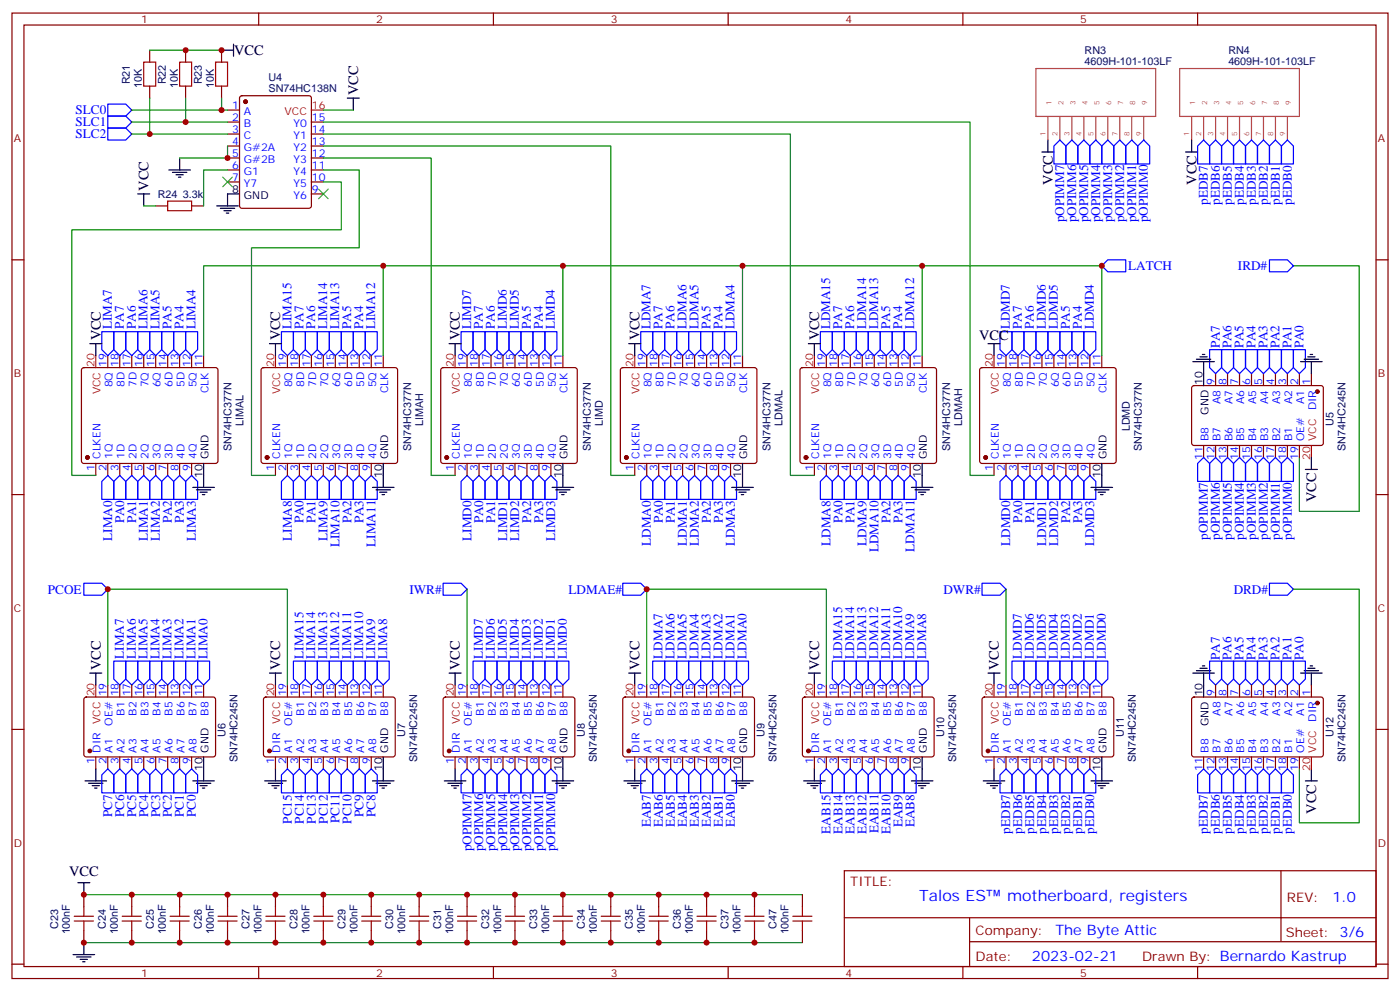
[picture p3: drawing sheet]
<svg xmlns="http://www.w3.org/2000/svg" width="412mm" height="292mm" viewBox="0 0 412 292" stroke-linecap="round" stroke-linejoin="round" font-family="sans-serif">
<defs><g id="words">
<g font-size="4.6" fill="#00f">
<text x="270.8" y="265.5">Talos ES</text>
<text x="296.6" y="265.5">motherboard, registers</text>
</g>
<g font-size="4.2">
<text x="69" y="16.2">VCC</text>
<text x="105.5" y="28" transform="rotate(-90 105.5 28)">VCC</text>
<text x="43.8" y="56.2" transform="rotate(-90 43.8 56.2)">VCC</text>
<text x="310.1" y="54.4" transform="rotate(-90 310.1 54.4)">VCC</text>
<text x="352.4" y="54.4" transform="rotate(-90 352.4 54.4)">VCC</text>
<text x="29.7" y="100.3" transform="rotate(-90 29.7 100.3)">VCC</text>
<text x="82.6" y="100.3" transform="rotate(-90 82.6 100.3)">VCC</text>
<text x="135.5" y="100.3" transform="rotate(-90 135.5 100.3)">VCC</text>
<text x="188.4" y="100.3" transform="rotate(-90 188.4 100.3)">VCC</text>
<text x="241.3" y="100.3" transform="rotate(-90 241.3 100.3)">VCC</text>
<text x="288.5" y="100.2">VCC</text>
<text x="387.7" y="147.9" transform="rotate(-90 387.7 147.9)">VCC</text>
<text x="29.7" y="197.3" transform="rotate(-90 29.7 197.3)">VCC</text>
<text x="82.6" y="197.3" transform="rotate(-90 82.6 197.3)">VCC</text>
<text x="135.5" y="197.3" transform="rotate(-90 135.5 197.3)">VCC</text>
<text x="188.4" y="197.3" transform="rotate(-90 188.4 197.3)">VCC</text>
<text x="241.3" y="197.3" transform="rotate(-90 241.3 197.3)">VCC</text>
<text x="294.2" y="197.3" transform="rotate(-90 294.2 197.3)">VCC</text>
<text x="387.7" y="239.6" transform="rotate(-90 387.7 239.6)">VCC</text>
<text x="20.3" y="257.9">VCC</text>
</g>
<g font-size="4.2" fill="#00f">
<text x="392.5" y="265.7">1.0</text>
<text x="310.9" y="275.3">The Byte Attic</text>
<text x="304" y="283.1">2023-02-21</text>
</g>
<g font-size="3.9" fill="#00f">
<text x="22.3" y="33.7">SLC0</text>
<text x="22.3" y="40.7">SLC2</text>
<text x="22.3" y="37.2">SLC1</text>
<text x="313.5" y="65.5" transform="rotate(-90 313.5 65.5)">pOPIMM7</text>
<text x="317" y="65.5" transform="rotate(-90 317 65.5)">pOPIMM6</text>
<text x="320.5" y="65.5" transform="rotate(-90 320.5 65.5)">pOPIMM5</text>
<text x="324.1" y="65.5" transform="rotate(-90 324.1 65.5)">pOPIMM4</text>
<text x="327.6" y="65.5" transform="rotate(-90 327.6 65.5)">pOPIMM3</text>
<text x="331.1" y="65.5" transform="rotate(-90 331.1 65.5)">pOPIMM2</text>
<text x="334.6" y="65.5" transform="rotate(-90 334.6 65.5)">pOPIMM1</text>
<text x="338.2" y="65.5" transform="rotate(-90 338.2 65.5)">pOPIMM0</text>
<text x="355.8" y="60.3" transform="rotate(-90 355.8 60.3)">pEDB7</text>
<text x="359.3" y="60.3" transform="rotate(-90 359.3 60.3)">pEDB6</text>
<text x="362.9" y="60.3" transform="rotate(-90 362.9 60.3)">pEDB5</text>
<text x="366.4" y="60.3" transform="rotate(-90 366.4 60.3)">pEDB4</text>
<text x="369.9" y="60.3" transform="rotate(-90 369.9 60.3)">pEDB3</text>
<text x="373.4" y="60.3" transform="rotate(-90 373.4 60.3)">pEDB2</text>
<text x="377" y="60.3" transform="rotate(-90 377 60.3)">pEDB1</text>
<text x="380.5" y="60.3" transform="rotate(-90 380.5 60.3)">pEDB0</text>
<text x="332.3" y="79.4">LATCH</text>
<text x="364.7" y="79.5">IRD#</text>
<text x="32.9" y="97" transform="rotate(-90 32.9 97)">LIMA7</text>
<text x="36.4" y="97" transform="rotate(-90 36.4 97)">PA7</text>
<text x="40" y="97" transform="rotate(-90 40 97)">PA6</text>
<text x="43.5" y="97" transform="rotate(-90 43.5 97)">LIMA6</text>
<text x="47" y="97" transform="rotate(-90 47 97)">LIMA5</text>
<text x="50.6" y="97" transform="rotate(-90 50.6 97)">PA5</text>
<text x="54.1" y="97" transform="rotate(-90 54.1 97)">PA4</text>
<text x="57.6" y="97" transform="rotate(-90 57.6 97)">LIMA4</text>
<text x="85.8" y="97" transform="rotate(-90 85.8 97)">LIMA15</text>
<text x="89.4" y="97" transform="rotate(-90 89.4 97)">PA7</text>
<text x="92.9" y="97" transform="rotate(-90 92.9 97)">PA6</text>
<text x="96.4" y="97" transform="rotate(-90 96.4 97)">LIMA14</text>
<text x="99.9" y="97" transform="rotate(-90 99.9 97)">LIMA13</text>
<text x="103.5" y="97" transform="rotate(-90 103.5 97)">PA5</text>
<text x="107" y="97" transform="rotate(-90 107 97)">PA4</text>
<text x="110.5" y="97" transform="rotate(-90 110.5 97)">LIMA12</text>
<text x="138.7" y="97" transform="rotate(-90 138.7 97)">LIMD7</text>
<text x="142.3" y="97" transform="rotate(-90 142.3 97)">PA7</text>
<text x="145.8" y="97" transform="rotate(-90 145.8 97)">PA6</text>
<text x="149.3" y="97" transform="rotate(-90 149.3 97)">LIMD6</text>
<text x="152.9" y="97" transform="rotate(-90 152.9 97)">LIMD5</text>
<text x="156.4" y="97" transform="rotate(-90 156.4 97)">PA5</text>
<text x="159.9" y="97" transform="rotate(-90 159.9 97)">PA4</text>
<text x="163.4" y="97" transform="rotate(-90 163.4 97)">LIMD4</text>
<text x="191.7" y="97" transform="rotate(-90 191.7 97)">LDMA7</text>
<text x="195.2" y="97" transform="rotate(-90 195.2 97)">PA7</text>
<text x="198.7" y="97" transform="rotate(-90 198.7 97)">PA6</text>
<text x="202.2" y="97" transform="rotate(-90 202.2 97)">LDMA6</text>
<text x="205.8" y="97" transform="rotate(-90 205.8 97)">LDMA5</text>
<text x="209.3" y="97" transform="rotate(-90 209.3 97)">PA5</text>
<text x="212.8" y="97" transform="rotate(-90 212.8 97)">PA4</text>
<text x="216.4" y="97" transform="rotate(-90 216.4 97)">LDMA4</text>
<text x="244.6" y="97" transform="rotate(-90 244.6 97)">LDMA15</text>
<text x="248.1" y="97" transform="rotate(-90 248.1 97)">PA7</text>
<text x="251.6" y="97" transform="rotate(-90 251.6 97)">PA6</text>
<text x="255.2" y="97" transform="rotate(-90 255.2 97)">LDMA14</text>
<text x="258.7" y="97" transform="rotate(-90 258.7 97)">LDMA13</text>
<text x="262.2" y="97" transform="rotate(-90 262.2 97)">PA5</text>
<text x="265.7" y="97" transform="rotate(-90 265.7 97)">PA4</text>
<text x="269.3" y="97" transform="rotate(-90 269.3 97)">LDMA12</text>
<text x="297.5" y="97" transform="rotate(-90 297.5 97)">LDMD7</text>
<text x="301" y="97" transform="rotate(-90 301 97)">PA7</text>
<text x="304.5" y="97" transform="rotate(-90 304.5 97)">PA6</text>
<text x="308.1" y="97" transform="rotate(-90 308.1 97)">LDMD6</text>
<text x="311.6" y="97" transform="rotate(-90 311.6 97)">LDMD5</text>
<text x="315.1" y="97" transform="rotate(-90 315.1 97)">PA5</text>
<text x="318.7" y="97" transform="rotate(-90 318.7 97)">PA4</text>
<text x="322.2" y="97" transform="rotate(-90 322.2 97)">LDMD4</text>
<text x="359.3" y="102.6" transform="rotate(-90 359.3 102.6)">PA7</text>
<text x="362.8" y="102.6" transform="rotate(-90 362.8 102.6)">PA6</text>
<text x="366.3" y="102.6" transform="rotate(-90 366.3 102.6)">PA5</text>
<text x="369.9" y="102.6" transform="rotate(-90 369.9 102.6)">PA4</text>
<text x="373.4" y="102.6" transform="rotate(-90 373.4 102.6)">PA3</text>
<text x="376.9" y="102.6" transform="rotate(-90 376.9 102.6)">PA2</text>
<text x="380.4" y="102.6" transform="rotate(-90 380.4 102.6)">PA1</text>
<text x="384" y="102.6" transform="rotate(-90 384 102.6)">PA0</text>
<text x="36.5" y="154.1" transform="rotate(-90 36.5 154.1)">PA0</text>
<text x="40.1" y="154.1" transform="rotate(-90 40.1 154.1)">PA1</text>
<text x="50.6" y="154.1" transform="rotate(-90 50.6 154.1)">PA2</text>
<text x="54.2" y="154.1" transform="rotate(-90 54.2 154.1)">PA3</text>
<text x="89.5" y="154.1" transform="rotate(-90 89.5 154.1)">PA0</text>
<text x="93" y="154.1" transform="rotate(-90 93 154.1)">PA1</text>
<text x="103.6" y="154.1" transform="rotate(-90 103.6 154.1)">PA2</text>
<text x="107.1" y="154.1" transform="rotate(-90 107.1 154.1)">PA3</text>
<text x="142.4" y="154.1" transform="rotate(-90 142.4 154.1)">PA0</text>
<text x="145.9" y="154.1" transform="rotate(-90 145.9 154.1)">PA1</text>
<text x="156.5" y="154.1" transform="rotate(-90 156.5 154.1)">PA2</text>
<text x="160" y="154.1" transform="rotate(-90 160 154.1)">PA3</text>
<text x="195.3" y="154.1" transform="rotate(-90 195.3 154.1)">PA0</text>
<text x="198.8" y="154.1" transform="rotate(-90 198.8 154.1)">PA1</text>
<text x="209.4" y="154.1" transform="rotate(-90 209.4 154.1)">PA2</text>
<text x="212.9" y="154.1" transform="rotate(-90 212.9 154.1)">PA3</text>
<text x="248.2" y="154.1" transform="rotate(-90 248.2 154.1)">PA0</text>
<text x="251.7" y="154.1" transform="rotate(-90 251.7 154.1)">PA1</text>
<text x="262.3" y="154.1" transform="rotate(-90 262.3 154.1)">PA2</text>
<text x="265.8" y="154.1" transform="rotate(-90 265.8 154.1)">PA3</text>
<text x="301.1" y="154.1" transform="rotate(-90 301.1 154.1)">PA0</text>
<text x="304.7" y="154.1" transform="rotate(-90 304.7 154.1)">PA1</text>
<text x="315.2" y="154.1" transform="rotate(-90 315.2 154.1)">PA2</text>
<text x="318.8" y="154.1" transform="rotate(-90 318.8 154.1)">PA3</text>
<text x="33" y="159.3" transform="rotate(-90 33 159.3)">LIMA0</text>
<text x="43.6" y="159.3" transform="rotate(-90 43.6 159.3)">LIMA1</text>
<text x="47.1" y="159.3" transform="rotate(-90 47.1 159.3)">LIMA2</text>
<text x="57.7" y="159.3" transform="rotate(-90 57.7 159.3)">LIMA3</text>
<text x="85.9" y="159.3" transform="rotate(-90 85.9 159.3)">LIMA8</text>
<text x="96.5" y="159.3" transform="rotate(-90 96.5 159.3)">LIMA9</text>
<text x="100" y="161.2" transform="rotate(-90 100 161.2)">LIMA10</text>
<text x="110.6" y="161" transform="rotate(-90 110.6 161)">LIMA11</text>
<text x="138.8" y="159.3" transform="rotate(-90 138.8 159.3)">LIMD0</text>
<text x="149.4" y="159.3" transform="rotate(-90 149.4 159.3)">LIMD1</text>
<text x="153" y="159.3" transform="rotate(-90 153 159.3)">LIMD2</text>
<text x="163.5" y="159.3" transform="rotate(-90 163.5 159.3)">LIMD3</text>
<text x="191.8" y="160.7" transform="rotate(-90 191.8 160.7)">LDMA0</text>
<text x="202.3" y="160.7" transform="rotate(-90 202.3 160.7)">LDMA1</text>
<text x="205.9" y="160.7" transform="rotate(-90 205.9 160.7)">LDMA2</text>
<text x="216.5" y="160.7" transform="rotate(-90 216.5 160.7)">LDMA3</text>
<text x="244.7" y="160.7" transform="rotate(-90 244.7 160.7)">LDMA8</text>
<text x="255.3" y="160.7" transform="rotate(-90 255.3 160.7)">LDMA9</text>
<text x="297.6" y="160.7" transform="rotate(-90 297.6 160.7)">LDMD0</text>
<text x="308.2" y="160.7" transform="rotate(-90 308.2 160.7)">LDMD1</text>
<text x="311.7" y="160.7" transform="rotate(-90 311.7 160.7)">LDMD2</text>
<text x="322.3" y="160.7" transform="rotate(-90 322.3 160.7)">LDMD3</text>
<text x="355.8" y="159" transform="rotate(-90 355.8 159)">pOPIMM7</text>
<text x="359.3" y="159" transform="rotate(-90 359.3 159)">pOPIMM6</text>
<text x="362.9" y="159" transform="rotate(-90 362.9 159)">pOPIMM5</text>
<text x="366.4" y="159" transform="rotate(-90 366.4 159)">pOPIMM4</text>
<text x="369.9" y="159" transform="rotate(-90 369.9 159)">pOPIMM3</text>
<text x="373.4" y="159" transform="rotate(-90 373.4 159)">pOPIMM2</text>
<text x="377" y="159" transform="rotate(-90 377 159)">pOPIMM1</text>
<text x="380.5" y="159" transform="rotate(-90 380.5 159)">pOPIMM0</text>
<text x="258.8" y="162.6" transform="rotate(-90 258.8 162.6)">LDMA10</text>
<text x="269.4" y="162.5" transform="rotate(-90 269.4 162.5)">LDMA11</text>
<text x="14.1" y="174.8">PCOE</text>
<text x="120.6" y="174.9">IWR#</text>
<text x="167.5" y="174.8">LDMAE#</text>
<text x="277.9" y="174.9">DWR#</text>
<text x="363.4" y="174.9">DRD#</text>
<text x="36.4" y="194" transform="rotate(-90 36.4 194)">LIMA7</text>
<text x="40" y="194" transform="rotate(-90 40 194)">LIMA6</text>
<text x="43.5" y="194" transform="rotate(-90 43.5 194)">LIMA5</text>
<text x="47" y="194" transform="rotate(-90 47 194)">LIMA4</text>
<text x="50.6" y="194" transform="rotate(-90 50.6 194)">LIMA3</text>
<text x="54.1" y="194" transform="rotate(-90 54.1 194)">LIMA2</text>
<text x="57.6" y="194" transform="rotate(-90 57.6 194)">LIMA1</text>
<text x="61.1" y="194" transform="rotate(-90 61.1 194)">LIMA0</text>
<text x="89.4" y="194" transform="rotate(-90 89.4 194)">LIMA15</text>
<text x="92.9" y="194" transform="rotate(-90 92.9 194)">LIMA14</text>
<text x="96.4" y="194" transform="rotate(-90 96.4 194)">LIMA13</text>
<text x="99.9" y="194" transform="rotate(-90 99.9 194)">LIMA12</text>
<text x="103.5" y="194" transform="rotate(-90 103.5 194)">LIMA11</text>
<text x="107" y="194" transform="rotate(-90 107 194)">LIMA10</text>
<text x="110.5" y="194" transform="rotate(-90 110.5 194)">LIMA9</text>
<text x="114.1" y="194" transform="rotate(-90 114.1 194)">LIMA8</text>
<text x="142.3" y="194" transform="rotate(-90 142.3 194)">LIMD7</text>
<text x="145.8" y="194" transform="rotate(-90 145.8 194)">LIMD6</text>
<text x="149.3" y="194" transform="rotate(-90 149.3 194)">LIMD5</text>
<text x="152.9" y="194" transform="rotate(-90 152.9 194)">LIMD4</text>
<text x="156.4" y="194" transform="rotate(-90 156.4 194)">LIMD3</text>
<text x="159.9" y="194" transform="rotate(-90 159.9 194)">LIMD2</text>
<text x="163.4" y="194" transform="rotate(-90 163.4 194)">LIMD1</text>
<text x="167" y="194" transform="rotate(-90 167 194)">LIMD0</text>
<text x="195.2" y="194" transform="rotate(-90 195.2 194)">LDMA7</text>
<text x="198.7" y="194" transform="rotate(-90 198.7 194)">LDMA6</text>
<text x="202.2" y="194" transform="rotate(-90 202.2 194)">LDMA5</text>
<text x="205.8" y="194" transform="rotate(-90 205.8 194)">LDMA4</text>
<text x="209.3" y="194" transform="rotate(-90 209.3 194)">LDMA3</text>
<text x="212.8" y="194" transform="rotate(-90 212.8 194)">LDMA2</text>
<text x="216.4" y="194" transform="rotate(-90 216.4 194)">LDMA1</text>
<text x="219.9" y="194" transform="rotate(-90 219.9 194)">LDMA0</text>
<text x="248.1" y="194" transform="rotate(-90 248.1 194)">LDMA15</text>
<text x="251.6" y="194" transform="rotate(-90 251.6 194)">LDMA14</text>
<text x="255.2" y="194" transform="rotate(-90 255.2 194)">LDMA13</text>
<text x="258.7" y="194" transform="rotate(-90 258.7 194)">LDMA12</text>
<text x="262.2" y="194" transform="rotate(-90 262.2 194)">LDMA11</text>
<text x="265.7" y="194" transform="rotate(-90 265.7 194)">LDMA10</text>
<text x="269.3" y="194" transform="rotate(-90 269.3 194)">LDMA9</text>
<text x="272.8" y="194" transform="rotate(-90 272.8 194)">LDMA8</text>
<text x="301" y="194" transform="rotate(-90 301 194)">LDMD7</text>
<text x="304.5" y="194" transform="rotate(-90 304.5 194)">LDMD6</text>
<text x="308.1" y="194" transform="rotate(-90 308.1 194)">LDMD5</text>
<text x="311.6" y="194" transform="rotate(-90 311.6 194)">LDMD4</text>
<text x="315.1" y="194" transform="rotate(-90 315.1 194)">LDMD3</text>
<text x="318.7" y="194" transform="rotate(-90 318.7 194)">LDMD2</text>
<text x="322.2" y="194" transform="rotate(-90 322.2 194)">LDMD1</text>
<text x="325.7" y="194" transform="rotate(-90 325.7 194)">LDMD0</text>
<text x="359.3" y="194.3" transform="rotate(-90 359.3 194.3)">PA7</text>
<text x="362.8" y="194.3" transform="rotate(-90 362.8 194.3)">PA6</text>
<text x="366.3" y="194.3" transform="rotate(-90 366.3 194.3)">PA5</text>
<text x="369.9" y="194.3" transform="rotate(-90 369.9 194.3)">PA4</text>
<text x="373.4" y="194.3" transform="rotate(-90 373.4 194.3)">PA3</text>
<text x="376.9" y="194.3" transform="rotate(-90 376.9 194.3)">PA2</text>
<text x="380.4" y="194.3" transform="rotate(-90 380.4 194.3)">PA1</text>
<text x="384" y="194.3" transform="rotate(-90 384 194.3)">PA0</text>
<text x="33" y="240.7" transform="rotate(-90 33 240.7)">PC7</text>
<text x="36.6" y="240.7" transform="rotate(-90 36.6 240.7)">PC6</text>
<text x="40.1" y="240.7" transform="rotate(-90 40.1 240.7)">PC5</text>
<text x="43.6" y="240.7" transform="rotate(-90 43.6 240.7)">PC4</text>
<text x="47.1" y="240.7" transform="rotate(-90 47.1 240.7)">PC3</text>
<text x="50.7" y="240.7" transform="rotate(-90 50.7 240.7)">PC2</text>
<text x="54.2" y="240.7" transform="rotate(-90 54.2 240.7)">PC1</text>
<text x="57.7" y="240.7" transform="rotate(-90 57.7 240.7)">PC0</text>
<text x="85.9" y="242.6" transform="rotate(-90 85.9 242.6)">PC15</text>
<text x="89.5" y="242.6" transform="rotate(-90 89.5 242.6)">PC14</text>
<text x="93" y="242.6" transform="rotate(-90 93 242.6)">PC13</text>
<text x="96.5" y="242.6" transform="rotate(-90 96.5 242.6)">PC12</text>
<text x="100.1" y="242.4" transform="rotate(-90 100.1 242.4)">PC11</text>
<text x="103.6" y="242.6" transform="rotate(-90 103.6 242.6)">PC10</text>
<text x="107.1" y="240.7" transform="rotate(-90 107.1 240.7)">PC9</text>
<text x="110.6" y="240.7" transform="rotate(-90 110.6 240.7)">PC8</text>
<text x="191.8" y="243.6" transform="rotate(-90 191.8 243.6)">EAB7</text>
<text x="195.3" y="243.6" transform="rotate(-90 195.3 243.6)">EAB6</text>
<text x="198.8" y="243.6" transform="rotate(-90 198.8 243.6)">EAB5</text>
<text x="202.3" y="243.6" transform="rotate(-90 202.3 243.6)">EAB4</text>
<text x="205.9" y="243.6" transform="rotate(-90 205.9 243.6)">EAB3</text>
<text x="209.4" y="243.6" transform="rotate(-90 209.4 243.6)">EAB2</text>
<text x="212.9" y="243.6" transform="rotate(-90 212.9 243.6)">EAB1</text>
<text x="216.5" y="243.6" transform="rotate(-90 216.5 243.6)">EAB0</text>
<text x="244.7" y="245.5" transform="rotate(-90 244.7 245.5)">EAB15</text>
<text x="248.2" y="245.5" transform="rotate(-90 248.2 245.5)">EAB14</text>
<text x="251.7" y="245.5" transform="rotate(-90 251.7 245.5)">EAB13</text>
<text x="255.3" y="245.5" transform="rotate(-90 255.3 245.5)">EAB12</text>
<text x="258.8" y="245.4" transform="rotate(-90 258.8 245.4)">EAB11</text>
<text x="262.3" y="245.5" transform="rotate(-90 262.3 245.5)">EAB10</text>
<text x="265.8" y="243.6" transform="rotate(-90 265.8 243.6)">EAB9</text>
<text x="269.4" y="243.6" transform="rotate(-90 269.4 243.6)">EAB8</text>
<text x="297.6" y="245.5" transform="rotate(-90 297.6 245.5)">pEDB7</text>
<text x="301.1" y="245.5" transform="rotate(-90 301.1 245.5)">pEDB6</text>
<text x="304.6" y="245.5" transform="rotate(-90 304.6 245.5)">pEDB5</text>
<text x="308.2" y="245.5" transform="rotate(-90 308.2 245.5)">pEDB4</text>
<text x="311.7" y="245.5" transform="rotate(-90 311.7 245.5)">pEDB3</text>
<text x="315.2" y="245.5" transform="rotate(-90 315.2 245.5)">pEDB2</text>
<text x="318.8" y="245.5" transform="rotate(-90 318.8 245.5)">pEDB1</text>
<text x="322.3" y="245.5" transform="rotate(-90 322.3 245.5)">pEDB0</text>
<text x="355.8" y="245.5" transform="rotate(-90 355.8 245.5)">pEDB7</text>
<text x="359.3" y="245.5" transform="rotate(-90 359.3 245.5)">pEDB6</text>
<text x="362.9" y="245.5" transform="rotate(-90 362.9 245.5)">pEDB5</text>
<text x="366.4" y="245.5" transform="rotate(-90 366.4 245.5)">pEDB4</text>
<text x="369.9" y="245.5" transform="rotate(-90 369.9 245.5)">pEDB3</text>
<text x="373.4" y="245.5" transform="rotate(-90 373.4 245.5)">pEDB2</text>
<text x="377" y="245.5" transform="rotate(-90 377 245.5)">pEDB1</text>
<text x="380.5" y="245.5" transform="rotate(-90 380.5 245.5)">pEDB0</text>
<text x="138.8" y="250.7" transform="rotate(-90 138.8 250.7)">pOPIMM7</text>
<text x="142.4" y="250.7" transform="rotate(-90 142.4 250.7)">pOPIMM6</text>
<text x="145.9" y="250.7" transform="rotate(-90 145.9 250.7)">pOPIMM5</text>
<text x="149.4" y="250.7" transform="rotate(-90 149.4 250.7)">pOPIMM4</text>
<text x="153" y="250.7" transform="rotate(-90 153 250.7)">pOPIMM3</text>
<text x="156.5" y="250.7" transform="rotate(-90 156.5 250.7)">pOPIMM2</text>
<text x="160" y="250.7" transform="rotate(-90 160 250.7)">pOPIMM1</text>
<text x="163.5" y="250.7" transform="rotate(-90 163.5 250.7)">pOPIMM0</text>
</g>
<g font-size="3.9" fill="#800">
<text x="250.5" y="261">TITLE:</text>
<text x="379.1" y="265.7">REV:</text>
<text x="287.4" y="275.2">Company:</text>
<text x="378.7" y="275.8">Sheet: 3/6</text>
<text x="287.4" y="282.9">Date:</text>
<text x="336.4" y="283">Drawn By: Bernardo Kastrup</text>
</g>
<g font-size="3.2" fill="#800">
<text x="41.6" y="6.8">1</text>
<text x="110.8" y="6.8">2</text>
<text x="179.9" y="6.8">3</text>
<text x="249.1" y="6.8">4</text>
<text x="318.2" y="6.8">5</text>
<text x="4.1" y="41.9">A</text>
<text x="405.9" y="41.9">A</text>
<text x="4.1" y="111.1">B</text>
<text x="405.9" y="111.1">B</text>
<text x="4.1" y="180.2">C</text>
<text x="405.9" y="180.2">C</text>
<text x="4.1" y="249.4">D</text>
<text x="405.9" y="249.4">D</text>
<text x="41.6" y="287.7">1</text>
<text x="110.8" y="287.7">2</text>
<text x="179.9" y="287.7">3</text>
<text x="249.1" y="287.7">4</text>
<text x="318.2" y="287.7">5</text>
</g>
<g font-size="3.2" fill="#000080">
<text x="319.5" y="16">RN3</text>
<text x="361.8" y="16">RN4</text>
<text x="79.1" y="24">U4</text>
<text x="319.5" y="19.1">4609H-101-103LF</text>
<text x="361.8" y="19.1">4609H-101-103LF</text>
<text x="38.3" y="24.9" transform="rotate(-90 38.3 24.9)">R21</text>
<text x="41.8" y="26" transform="rotate(-90 41.8 26)">10K</text>
<text x="48.8" y="24.9" transform="rotate(-90 48.8 24.9)">R22</text>
<text x="52.4" y="26" transform="rotate(-90 52.4 26)">10K</text>
<text x="59.4" y="24.9" transform="rotate(-90 59.4 24.9)">R23</text>
<text x="62.9" y="26" transform="rotate(-90 62.9 26)">10K</text>
<text x="79.1" y="27.1">SN74HC138N</text>
<text x="46.5" y="58.3">R24</text>
<text x="53.9" y="58.3">3.3k</text>
<text x="71.8" y="125.4" transform="rotate(-90 71.8 125.4)">LIMAL</text>
<text x="124.7" y="125.4" transform="rotate(-90 124.7 125.4)">LIMAH</text>
<text x="177.6" y="125.4" transform="rotate(-90 177.6 125.4)">LIMD</text>
<text x="230.5" y="125.4" transform="rotate(-90 230.5 125.4)">LDMAL</text>
<text x="283.4" y="125.4" transform="rotate(-90 283.4 125.4)">LDMAH</text>
<text x="392.8" y="125.4" transform="rotate(-90 392.8 125.4)">U5</text>
<text x="332.8" y="127" transform="rotate(-90 332.8 127)">LDMD</text>
<text x="68.2" y="132.8" transform="rotate(-90 68.2 132.8)">SN74HC377N</text>
<text x="121.2" y="132.8" transform="rotate(-90 121.2 132.8)">SN74HC377N</text>
<text x="174.1" y="132.8" transform="rotate(-90 174.1 132.8)">SN74HC377N</text>
<text x="227" y="132.8" transform="rotate(-90 227 132.8)">SN74HC377N</text>
<text x="279.9" y="132.8" transform="rotate(-90 279.9 132.8)">SN74HC377N</text>
<text x="336.4" y="132.8" transform="rotate(-90 336.4 132.8)">SN74HC377N</text>
<text x="396.3" y="132.8" transform="rotate(-90 396.3 132.8)">SN74HC245N</text>
<text x="66.5" y="217.1" transform="rotate(-90 66.5 217.1)">U6</text>
<text x="119.4" y="217.1" transform="rotate(-90 119.4 217.1)">U7</text>
<text x="172.3" y="217.1" transform="rotate(-90 172.3 217.1)">U8</text>
<text x="225.2" y="217.1" transform="rotate(-90 225.2 217.1)">U9</text>
<text x="278.1" y="217.1" transform="rotate(-90 278.1 217.1)">U10</text>
<text x="331.1" y="217.1" transform="rotate(-90 331.1 217.1)">U11</text>
<text x="392.8" y="217.1" transform="rotate(-90 392.8 217.1)">U12</text>
<text x="70" y="224.5" transform="rotate(-90 70 224.5)">SN74HC245N</text>
<text x="122.9" y="224.5" transform="rotate(-90 122.9 224.5)">SN74HC245N</text>
<text x="175.8" y="224.5" transform="rotate(-90 175.8 224.5)">SN74HC245N</text>
<text x="228.8" y="224.5" transform="rotate(-90 228.8 224.5)">SN74HC245N</text>
<text x="281.7" y="224.5" transform="rotate(-90 281.7 224.5)">SN74HC245N</text>
<text x="334.6" y="224.5" transform="rotate(-90 334.6 224.5)">SN74HC245N</text>
<text x="396.3" y="224.5" transform="rotate(-90 396.3 224.5)">SN74HC245N</text>
<text x="17.1" y="273.6" transform="rotate(-90 17.1 273.6)">C23</text>
<text x="20.6" y="275.2" transform="rotate(-90 20.6 275.2)">100nF</text>
<text x="31.2" y="273.6" transform="rotate(-90 31.2 273.6)">C24</text>
<text x="34.7" y="275.2" transform="rotate(-90 34.7 275.2)">100nF</text>
<text x="45.3" y="273.6" transform="rotate(-90 45.3 273.6)">C25</text>
<text x="48.8" y="275.2" transform="rotate(-90 48.8 275.2)">100nF</text>
<text x="59.4" y="273.6" transform="rotate(-90 59.4 273.6)">C26</text>
<text x="62.9" y="275.2" transform="rotate(-90 62.9 275.2)">100nF</text>
<text x="73.5" y="273.6" transform="rotate(-90 73.5 273.6)">C27</text>
<text x="77.1" y="275.2" transform="rotate(-90 77.1 275.2)">100nF</text>
<text x="87.6" y="273.6" transform="rotate(-90 87.6 273.6)">C28</text>
<text x="91.2" y="275.2" transform="rotate(-90 91.2 275.2)">100nF</text>
<text x="101.8" y="273.6" transform="rotate(-90 101.8 273.6)">C29</text>
<text x="105.3" y="275.2" transform="rotate(-90 105.3 275.2)">100nF</text>
<text x="115.9" y="273.6" transform="rotate(-90 115.9 273.6)">C30</text>
<text x="119.4" y="275.2" transform="rotate(-90 119.4 275.2)">100nF</text>
<text x="130" y="273.6" transform="rotate(-90 130 273.6)">C31</text>
<text x="133.5" y="275.2" transform="rotate(-90 133.5 275.2)">100nF</text>
<text x="144.1" y="273.6" transform="rotate(-90 144.1 273.6)">C32</text>
<text x="147.6" y="275.2" transform="rotate(-90 147.6 275.2)">100nF</text>
<text x="158.2" y="273.6" transform="rotate(-90 158.2 273.6)">C33</text>
<text x="161.7" y="275.2" transform="rotate(-90 161.7 275.2)">100nF</text>
<text x="172.3" y="273.6" transform="rotate(-90 172.3 273.6)">C34</text>
<text x="175.8" y="275.2" transform="rotate(-90 175.8 275.2)">100nF</text>
<text x="186.4" y="273.6" transform="rotate(-90 186.4 273.6)">C35</text>
<text x="189.9" y="275.2" transform="rotate(-90 189.9 275.2)">100nF</text>
<text x="200.5" y="273.6" transform="rotate(-90 200.5 273.6)">C36</text>
<text x="204.1" y="275.2" transform="rotate(-90 204.1 275.2)">100nF</text>
<text x="214.6" y="273.6" transform="rotate(-90 214.6 273.6)">C37</text>
<text x="218.2" y="275.2" transform="rotate(-90 218.2 275.2)">100nF</text>
<text x="228.8" y="273.6" transform="rotate(-90 228.8 273.6)">C47</text>
<text x="232.3" y="275.2" transform="rotate(-90 232.3 275.2)">100nF</text>
</g>
<g font-size="3.2" fill="#00f">
<text x="68.4" y="32.1">1</text>
<text x="68.4" y="35.6">2</text>
<text x="71.9" y="33.8">A</text>
<text x="91.9" y="35.6">15</text>
<text x="68.4" y="39.1">3</text>
<text x="71.9" y="37.4">B</text>
<text x="71.9" y="40.9">C</text>
<text x="86.4" y="40.9">Y1</text>
<text x="86.4" y="37.4">Y0</text>
<text x="91.9" y="39.1">14</text>
<text x="68.4" y="42.7">4</text>
<text x="68.4" y="46.2">5</text>
<text x="71.9" y="44.4">G#2A</text>
<text x="71.9" y="47.9">G#2B</text>
<text x="86.4" y="47.9">Y3</text>
<text x="86.4" y="44.4">Y2</text>
<text x="91.9" y="46.2">12</text>
<text x="91.9" y="42.7">13</text>
<text x="68.4" y="49.7">6</text>
<text x="68.4" y="53.2">7</text>
<text x="71.9" y="51.5">G1</text>
<text x="86.4" y="51.5">Y4</text>
<text x="91.9" y="53.2">10</text>
<text x="91.9" y="49.7">11</text>
<text x="71.9" y="55">Y7</text>
<text x="86.4" y="58.5">Y6</text>
<text x="86.4" y="55">Y5</text>
<text x="91.9" y="56.8">9</text>
<text x="31.4" y="108.1" transform="rotate(-90 31.4 108.1)">19</text>
<text x="34.9" y="108.1" transform="rotate(-90 34.9 108.1)">18</text>
<text x="38.5" y="108.1" transform="rotate(-90 38.5 108.1)">17</text>
<text x="42" y="108.1" transform="rotate(-90 42 108.1)">16</text>
<text x="45.5" y="108.1" transform="rotate(-90 45.5 108.1)">15</text>
<text x="49" y="108.1" transform="rotate(-90 49 108.1)">14</text>
<text x="52.6" y="108.1" transform="rotate(-90 52.6 108.1)">13</text>
<text x="56.1" y="108.1" transform="rotate(-90 56.1 108.1)">12</text>
<text x="59.6" y="108.1" transform="rotate(-90 59.6 108.1)">11</text>
<text x="84.3" y="108.1" transform="rotate(-90 84.3 108.1)">19</text>
<text x="87.8" y="108.1" transform="rotate(-90 87.8 108.1)">18</text>
<text x="91.4" y="108.1" transform="rotate(-90 91.4 108.1)">17</text>
<text x="94.9" y="108.1" transform="rotate(-90 94.9 108.1)">16</text>
<text x="98.4" y="108.1" transform="rotate(-90 98.4 108.1)">15</text>
<text x="102" y="108.1" transform="rotate(-90 102 108.1)">14</text>
<text x="105.5" y="108.1" transform="rotate(-90 105.5 108.1)">13</text>
<text x="109" y="108.1" transform="rotate(-90 109 108.1)">12</text>
<text x="112.5" y="108.1" transform="rotate(-90 112.5 108.1)">11</text>
<text x="137.2" y="108.1" transform="rotate(-90 137.2 108.1)">19</text>
<text x="140.8" y="108.1" transform="rotate(-90 140.8 108.1)">18</text>
<text x="144.3" y="108.1" transform="rotate(-90 144.3 108.1)">17</text>
<text x="147.8" y="108.1" transform="rotate(-90 147.8 108.1)">16</text>
<text x="151.3" y="108.1" transform="rotate(-90 151.3 108.1)">15</text>
<text x="154.9" y="108.1" transform="rotate(-90 154.9 108.1)">14</text>
<text x="158.4" y="108.1" transform="rotate(-90 158.4 108.1)">13</text>
<text x="161.9" y="108.1" transform="rotate(-90 161.9 108.1)">12</text>
<text x="165.5" y="108.1" transform="rotate(-90 165.5 108.1)">11</text>
<text x="190.1" y="108.1" transform="rotate(-90 190.1 108.1)">19</text>
<text x="193.7" y="108.1" transform="rotate(-90 193.7 108.1)">18</text>
<text x="197.2" y="108.1" transform="rotate(-90 197.2 108.1)">17</text>
<text x="200.7" y="108.1" transform="rotate(-90 200.7 108.1)">16</text>
<text x="204.3" y="108.1" transform="rotate(-90 204.3 108.1)">15</text>
<text x="207.8" y="108.1" transform="rotate(-90 207.8 108.1)">14</text>
<text x="211.3" y="108.1" transform="rotate(-90 211.3 108.1)">13</text>
<text x="214.8" y="108.1" transform="rotate(-90 214.8 108.1)">12</text>
<text x="218.4" y="108.1" transform="rotate(-90 218.4 108.1)">11</text>
<text x="243.1" y="108.1" transform="rotate(-90 243.1 108.1)">19</text>
<text x="246.6" y="108.1" transform="rotate(-90 246.6 108.1)">18</text>
<text x="250.1" y="108.1" transform="rotate(-90 250.1 108.1)">17</text>
<text x="253.6" y="108.1" transform="rotate(-90 253.6 108.1)">16</text>
<text x="257.2" y="108.1" transform="rotate(-90 257.2 108.1)">15</text>
<text x="260.7" y="108.1" transform="rotate(-90 260.7 108.1)">14</text>
<text x="264.2" y="108.1" transform="rotate(-90 264.2 108.1)">13</text>
<text x="267.8" y="108.1" transform="rotate(-90 267.8 108.1)">12</text>
<text x="271.3" y="108.1" transform="rotate(-90 271.3 108.1)">11</text>
<text x="296" y="108.1" transform="rotate(-90 296 108.1)">19</text>
<text x="299.5" y="108.1" transform="rotate(-90 299.5 108.1)">18</text>
<text x="303" y="108.1" transform="rotate(-90 303 108.1)">17</text>
<text x="306.6" y="108.1" transform="rotate(-90 306.6 108.1)">16</text>
<text x="310.1" y="108.1" transform="rotate(-90 310.1 108.1)">15</text>
<text x="313.6" y="108.1" transform="rotate(-90 313.6 108.1)">14</text>
<text x="317.1" y="108.1" transform="rotate(-90 317.1 108.1)">13</text>
<text x="320.7" y="108.1" transform="rotate(-90 320.7 108.1)">12</text>
<text x="324.2" y="108.1" transform="rotate(-90 324.2 108.1)">11</text>
<text x="357.7" y="113.4" transform="rotate(-90 357.7 113.4)">9</text>
<text x="361.2" y="113.4" transform="rotate(-90 361.2 113.4)">8</text>
<text x="364.8" y="113.4" transform="rotate(-90 364.8 113.4)">7</text>
<text x="368.3" y="113.4" transform="rotate(-90 368.3 113.4)">6</text>
<text x="371.8" y="113.4" transform="rotate(-90 371.8 113.4)">5</text>
<text x="375.4" y="113.4" transform="rotate(-90 375.4 113.4)">4</text>
<text x="378.9" y="113.4" transform="rotate(-90 378.9 113.4)">3</text>
<text x="382.4" y="113.4" transform="rotate(-90 382.4 113.4)">2</text>
<text x="385.9" y="113.4" transform="rotate(-90 385.9 113.4)">1</text>
<text x="33.2" y="114.1" transform="rotate(-90 33.2 114.1)">8Q</text>
<text x="36.7" y="114" transform="rotate(-90 36.7 114)">8D</text>
<text x="40.2" y="114" transform="rotate(-90 40.2 114)">7D</text>
<text x="43.7" y="114.1" transform="rotate(-90 43.7 114.1)">7Q</text>
<text x="47.3" y="114.1" transform="rotate(-90 47.3 114.1)">6Q</text>
<text x="50.8" y="114" transform="rotate(-90 50.8 114)">6D</text>
<text x="54.3" y="114" transform="rotate(-90 54.3 114)">5D</text>
<text x="57.9" y="114.1" transform="rotate(-90 57.9 114.1)">5Q</text>
<text x="61.4" y="115.7" transform="rotate(-90 61.4 115.7)">CLK</text>
<text x="86.1" y="114.1" transform="rotate(-90 86.1 114.1)">8Q</text>
<text x="89.6" y="114" transform="rotate(-90 89.6 114)">8D</text>
<text x="93.1" y="114" transform="rotate(-90 93.1 114)">7D</text>
<text x="96.7" y="114.1" transform="rotate(-90 96.7 114.1)">7Q</text>
<text x="100.2" y="114.1" transform="rotate(-90 100.2 114.1)">6Q</text>
<text x="103.7" y="114" transform="rotate(-90 103.7 114)">6D</text>
<text x="107.2" y="114" transform="rotate(-90 107.2 114)">5D</text>
<text x="110.8" y="114.1" transform="rotate(-90 110.8 114.1)">5Q</text>
<text x="114.3" y="115.7" transform="rotate(-90 114.3 115.7)">CLK</text>
<text x="139" y="114.1" transform="rotate(-90 139 114.1)">8Q</text>
<text x="142.5" y="114" transform="rotate(-90 142.5 114)">8D</text>
<text x="146" y="114" transform="rotate(-90 146 114)">7D</text>
<text x="149.6" y="114.1" transform="rotate(-90 149.6 114.1)">7Q</text>
<text x="153.1" y="114.1" transform="rotate(-90 153.1 114.1)">6Q</text>
<text x="156.6" y="114" transform="rotate(-90 156.6 114)">6D</text>
<text x="160.2" y="114" transform="rotate(-90 160.2 114)">5D</text>
<text x="163.7" y="114.1" transform="rotate(-90 163.7 114.1)">5Q</text>
<text x="167.2" y="115.7" transform="rotate(-90 167.2 115.7)">CLK</text>
<text x="191.9" y="114.1" transform="rotate(-90 191.9 114.1)">8Q</text>
<text x="195.4" y="114" transform="rotate(-90 195.4 114)">8D</text>
<text x="199" y="114" transform="rotate(-90 199 114)">7D</text>
<text x="202.5" y="114.1" transform="rotate(-90 202.5 114.1)">7Q</text>
<text x="206" y="114.1" transform="rotate(-90 206 114.1)">6Q</text>
<text x="209.5" y="114" transform="rotate(-90 209.5 114)">6D</text>
<text x="213.1" y="114" transform="rotate(-90 213.1 114)">5D</text>
<text x="216.6" y="114.1" transform="rotate(-90 216.6 114.1)">5Q</text>
<text x="220.1" y="115.7" transform="rotate(-90 220.1 115.7)">CLK</text>
<text x="244.8" y="114.1" transform="rotate(-90 244.8 114.1)">8Q</text>
<text x="248.4" y="114" transform="rotate(-90 248.4 114)">8D</text>
<text x="251.9" y="114" transform="rotate(-90 251.9 114)">7D</text>
<text x="255.4" y="114.1" transform="rotate(-90 255.4 114.1)">7Q</text>
<text x="258.9" y="114.1" transform="rotate(-90 258.9 114.1)">6Q</text>
<text x="262.5" y="114" transform="rotate(-90 262.5 114)">6D</text>
<text x="266" y="114" transform="rotate(-90 266 114)">5D</text>
<text x="269.5" y="114.1" transform="rotate(-90 269.5 114.1)">5Q</text>
<text x="273" y="115.7" transform="rotate(-90 273 115.7)">CLK</text>
<text x="297.7" y="114.1" transform="rotate(-90 297.7 114.1)">8Q</text>
<text x="301.3" y="114" transform="rotate(-90 301.3 114)">8D</text>
<text x="304.8" y="114" transform="rotate(-90 304.8 114)">7D</text>
<text x="308.3" y="114.1" transform="rotate(-90 308.3 114.1)">7Q</text>
<text x="311.9" y="114.1" transform="rotate(-90 311.9 114.1)">6Q</text>
<text x="315.4" y="114" transform="rotate(-90 315.4 114)">6D</text>
<text x="318.9" y="114" transform="rotate(-90 318.9 114)">5D</text>
<text x="322.4" y="114.1" transform="rotate(-90 322.4 114.1)">5Q</text>
<text x="326" y="115.7" transform="rotate(-90 326 115.7)">CLK</text>
<text x="359.5" y="119" transform="rotate(-90 359.5 119)">A8</text>
<text x="363" y="119" transform="rotate(-90 363 119)">A7</text>
<text x="366.5" y="119" transform="rotate(-90 366.5 119)">A6</text>
<text x="370.1" y="119" transform="rotate(-90 370.1 119)">A5</text>
<text x="373.6" y="119" transform="rotate(-90 373.6 119)">A4</text>
<text x="377.1" y="119" transform="rotate(-90 377.1 119)">A3</text>
<text x="380.6" y="119" transform="rotate(-90 380.6 119)">A2</text>
<text x="384.2" y="119" transform="rotate(-90 384.2 119)">A1</text>
<text x="387.7" y="120.8" transform="rotate(-90 387.7 120.8)">DIR</text>
<text x="356" y="129.9" transform="rotate(-90 356 129.9)">B8</text>
<text x="359.5" y="129.9" transform="rotate(-90 359.5 129.9)">B7</text>
<text x="363" y="129.9" transform="rotate(-90 363 129.9)">B6</text>
<text x="366.5" y="129.9" transform="rotate(-90 366.5 129.9)">B5</text>
<text x="370.1" y="129.9" transform="rotate(-90 370.1 129.9)">B4</text>
<text x="373.6" y="129.9" transform="rotate(-90 373.6 129.9)">B3</text>
<text x="377.1" y="129.9" transform="rotate(-90 377.1 129.9)">B2</text>
<text x="380.6" y="129.9" transform="rotate(-90 380.6 129.9)">B1</text>
<text x="384.2" y="129.9" transform="rotate(-90 384.2 129.9)">OE#</text>
<text x="29.6" y="135.2" transform="rotate(-90 29.6 135.2)">CLKEN</text>
<text x="33.2" y="135.2" transform="rotate(-90 33.2 135.2)">1Q</text>
<text x="36.7" y="135.2" transform="rotate(-90 36.7 135.2)">1D</text>
<text x="40.2" y="135.2" transform="rotate(-90 40.2 135.2)">2D</text>
<text x="43.7" y="135.2" transform="rotate(-90 43.7 135.2)">2Q</text>
<text x="47.3" y="135.2" transform="rotate(-90 47.3 135.2)">3Q</text>
<text x="50.8" y="135.2" transform="rotate(-90 50.8 135.2)">3D</text>
<text x="54.3" y="135.2" transform="rotate(-90 54.3 135.2)">4D</text>
<text x="57.9" y="135.2" transform="rotate(-90 57.9 135.2)">4Q</text>
<text x="82.5" y="135.2" transform="rotate(-90 82.5 135.2)">CLKEN</text>
<text x="86.1" y="135.2" transform="rotate(-90 86.1 135.2)">1Q</text>
<text x="89.6" y="135.2" transform="rotate(-90 89.6 135.2)">1D</text>
<text x="93.1" y="135.2" transform="rotate(-90 93.1 135.2)">2D</text>
<text x="96.7" y="135.2" transform="rotate(-90 96.7 135.2)">2Q</text>
<text x="100.2" y="135.2" transform="rotate(-90 100.2 135.2)">3Q</text>
<text x="103.7" y="135.2" transform="rotate(-90 103.7 135.2)">3D</text>
<text x="107.2" y="135.2" transform="rotate(-90 107.2 135.2)">4D</text>
<text x="110.8" y="135.2" transform="rotate(-90 110.8 135.2)">4Q</text>
<text x="135.5" y="135.2" transform="rotate(-90 135.5 135.2)">CLKEN</text>
<text x="139" y="135.2" transform="rotate(-90 139 135.2)">1Q</text>
<text x="142.5" y="135.2" transform="rotate(-90 142.5 135.2)">1D</text>
<text x="146" y="135.2" transform="rotate(-90 146 135.2)">2D</text>
<text x="149.6" y="135.2" transform="rotate(-90 149.6 135.2)">2Q</text>
<text x="153.1" y="135.2" transform="rotate(-90 153.1 135.2)">3Q</text>
<text x="156.6" y="135.2" transform="rotate(-90 156.6 135.2)">3D</text>
<text x="160.2" y="135.2" transform="rotate(-90 160.2 135.2)">4D</text>
<text x="163.7" y="135.2" transform="rotate(-90 163.7 135.2)">4Q</text>
<text x="188.4" y="135.2" transform="rotate(-90 188.4 135.2)">CLKEN</text>
<text x="191.9" y="135.2" transform="rotate(-90 191.9 135.2)">1Q</text>
<text x="195.4" y="135.2" transform="rotate(-90 195.4 135.2)">1D</text>
<text x="199" y="135.2" transform="rotate(-90 199 135.2)">2D</text>
<text x="202.5" y="135.2" transform="rotate(-90 202.5 135.2)">2Q</text>
<text x="206" y="135.2" transform="rotate(-90 206 135.2)">3Q</text>
<text x="209.5" y="135.2" transform="rotate(-90 209.5 135.2)">3D</text>
<text x="213.1" y="135.2" transform="rotate(-90 213.1 135.2)">4D</text>
<text x="216.6" y="135.2" transform="rotate(-90 216.6 135.2)">4Q</text>
<text x="241.3" y="135.2" transform="rotate(-90 241.3 135.2)">CLKEN</text>
<text x="244.8" y="135.2" transform="rotate(-90 244.8 135.2)">1Q</text>
<text x="248.4" y="135.2" transform="rotate(-90 248.4 135.2)">1D</text>
<text x="251.9" y="135.2" transform="rotate(-90 251.9 135.2)">2D</text>
<text x="255.4" y="135.2" transform="rotate(-90 255.4 135.2)">2Q</text>
<text x="258.9" y="135.2" transform="rotate(-90 258.9 135.2)">3Q</text>
<text x="262.5" y="135.2" transform="rotate(-90 262.5 135.2)">3D</text>
<text x="266" y="135.2" transform="rotate(-90 266 135.2)">4D</text>
<text x="269.5" y="135.2" transform="rotate(-90 269.5 135.2)">4Q</text>
<text x="294.2" y="135.2" transform="rotate(-90 294.2 135.2)">CLKEN</text>
<text x="297.7" y="135.2" transform="rotate(-90 297.7 135.2)">1Q</text>
<text x="301.3" y="135.2" transform="rotate(-90 301.3 135.2)">1D</text>
<text x="304.8" y="135.2" transform="rotate(-90 304.8 135.2)">2D</text>
<text x="308.3" y="135.2" transform="rotate(-90 308.3 135.2)">2Q</text>
<text x="311.9" y="135.2" transform="rotate(-90 311.9 135.2)">3Q</text>
<text x="315.4" y="135.2" transform="rotate(-90 315.4 135.2)">3D</text>
<text x="318.9" y="135.2" transform="rotate(-90 318.9 135.2)">4D</text>
<text x="322.4" y="135.2" transform="rotate(-90 322.4 135.2)">4Q</text>
<text x="354.2" y="135.4" transform="rotate(-90 354.2 135.4)">11</text>
<text x="357.7" y="135.4" transform="rotate(-90 357.7 135.4)">12</text>
<text x="361.2" y="135.4" transform="rotate(-90 361.2 135.4)">13</text>
<text x="364.8" y="135.4" transform="rotate(-90 364.8 135.4)">14</text>
<text x="368.3" y="135.4" transform="rotate(-90 368.3 135.4)">15</text>
<text x="371.8" y="135.4" transform="rotate(-90 371.8 135.4)">16</text>
<text x="375.4" y="135.4" transform="rotate(-90 375.4 135.4)">17</text>
<text x="378.9" y="135.4" transform="rotate(-90 378.9 135.4)">18</text>
<text x="382.4" y="135.4" transform="rotate(-90 382.4 135.4)">19</text>
<text x="27.9" y="138.7" transform="rotate(-90 27.9 138.7)">1</text>
<text x="31.4" y="138.7" transform="rotate(-90 31.4 138.7)">2</text>
<text x="34.9" y="138.7" transform="rotate(-90 34.9 138.7)">3</text>
<text x="38.5" y="138.7" transform="rotate(-90 38.5 138.7)">4</text>
<text x="42" y="138.7" transform="rotate(-90 42 138.7)">5</text>
<text x="45.5" y="138.7" transform="rotate(-90 45.5 138.7)">6</text>
<text x="49" y="138.7" transform="rotate(-90 49 138.7)">7</text>
<text x="52.6" y="138.7" transform="rotate(-90 52.6 138.7)">8</text>
<text x="56.1" y="138.7" transform="rotate(-90 56.1 138.7)">9</text>
<text x="80.8" y="138.7" transform="rotate(-90 80.8 138.7)">1</text>
<text x="84.3" y="138.7" transform="rotate(-90 84.3 138.7)">2</text>
<text x="87.8" y="138.7" transform="rotate(-90 87.8 138.7)">3</text>
<text x="91.4" y="138.7" transform="rotate(-90 91.4 138.7)">4</text>
<text x="94.9" y="138.7" transform="rotate(-90 94.9 138.7)">5</text>
<text x="98.4" y="138.7" transform="rotate(-90 98.4 138.7)">6</text>
<text x="102" y="138.7" transform="rotate(-90 102 138.7)">7</text>
<text x="105.5" y="138.7" transform="rotate(-90 105.5 138.7)">8</text>
<text x="109" y="138.7" transform="rotate(-90 109 138.7)">9</text>
<text x="133.7" y="138.7" transform="rotate(-90 133.7 138.7)">1</text>
<text x="137.2" y="138.7" transform="rotate(-90 137.2 138.7)">2</text>
<text x="140.8" y="138.7" transform="rotate(-90 140.8 138.7)">3</text>
<text x="144.3" y="138.7" transform="rotate(-90 144.3 138.7)">4</text>
<text x="147.8" y="138.7" transform="rotate(-90 147.8 138.7)">5</text>
<text x="151.3" y="138.7" transform="rotate(-90 151.3 138.7)">6</text>
<text x="154.9" y="138.7" transform="rotate(-90 154.9 138.7)">7</text>
<text x="158.4" y="138.7" transform="rotate(-90 158.4 138.7)">8</text>
<text x="161.9" y="138.7" transform="rotate(-90 161.9 138.7)">9</text>
<text x="186.6" y="138.7" transform="rotate(-90 186.6 138.7)">1</text>
<text x="190.1" y="138.7" transform="rotate(-90 190.1 138.7)">2</text>
<text x="193.7" y="138.7" transform="rotate(-90 193.7 138.7)">3</text>
<text x="197.2" y="138.7" transform="rotate(-90 197.2 138.7)">4</text>
<text x="200.7" y="138.7" transform="rotate(-90 200.7 138.7)">5</text>
<text x="204.3" y="138.7" transform="rotate(-90 204.3 138.7)">6</text>
<text x="207.8" y="138.7" transform="rotate(-90 207.8 138.7)">7</text>
<text x="211.3" y="138.7" transform="rotate(-90 211.3 138.7)">8</text>
<text x="214.8" y="138.7" transform="rotate(-90 214.8 138.7)">9</text>
<text x="239.5" y="138.7" transform="rotate(-90 239.5 138.7)">1</text>
<text x="243.1" y="138.7" transform="rotate(-90 243.1 138.7)">2</text>
<text x="246.6" y="138.7" transform="rotate(-90 246.6 138.7)">3</text>
<text x="250.1" y="138.7" transform="rotate(-90 250.1 138.7)">4</text>
<text x="253.6" y="138.7" transform="rotate(-90 253.6 138.7)">5</text>
<text x="257.2" y="138.7" transform="rotate(-90 257.2 138.7)">6</text>
<text x="260.7" y="138.7" transform="rotate(-90 260.7 138.7)">7</text>
<text x="264.2" y="138.7" transform="rotate(-90 264.2 138.7)">8</text>
<text x="267.8" y="138.7" transform="rotate(-90 267.8 138.7)">9</text>
<text x="292.5" y="138.7" transform="rotate(-90 292.5 138.7)">1</text>
<text x="296" y="138.7" transform="rotate(-90 296 138.7)">2</text>
<text x="299.5" y="138.7" transform="rotate(-90 299.5 138.7)">3</text>
<text x="303" y="138.7" transform="rotate(-90 303 138.7)">4</text>
<text x="306.6" y="138.7" transform="rotate(-90 306.6 138.7)">5</text>
<text x="310.1" y="138.7" transform="rotate(-90 310.1 138.7)">6</text>
<text x="313.6" y="138.7" transform="rotate(-90 313.6 138.7)">7</text>
<text x="317.1" y="138.7" transform="rotate(-90 317.1 138.7)">8</text>
<text x="320.7" y="138.7" transform="rotate(-90 320.7 138.7)">9</text>
<text x="31.4" y="205.1" transform="rotate(-90 31.4 205.1)">19</text>
<text x="34.9" y="205.1" transform="rotate(-90 34.9 205.1)">18</text>
<text x="38.5" y="205.1" transform="rotate(-90 38.5 205.1)">17</text>
<text x="42" y="205.1" transform="rotate(-90 42 205.1)">16</text>
<text x="45.5" y="205.1" transform="rotate(-90 45.5 205.1)">15</text>
<text x="49" y="205.1" transform="rotate(-90 49 205.1)">14</text>
<text x="52.6" y="205.1" transform="rotate(-90 52.6 205.1)">13</text>
<text x="56.1" y="205.1" transform="rotate(-90 56.1 205.1)">12</text>
<text x="59.6" y="205.1" transform="rotate(-90 59.6 205.1)">11</text>
<text x="84.3" y="205.1" transform="rotate(-90 84.3 205.1)">19</text>
<text x="87.8" y="205.1" transform="rotate(-90 87.8 205.1)">18</text>
<text x="91.4" y="205.1" transform="rotate(-90 91.4 205.1)">17</text>
<text x="94.9" y="205.1" transform="rotate(-90 94.9 205.1)">16</text>
<text x="98.4" y="205.1" transform="rotate(-90 98.4 205.1)">15</text>
<text x="102" y="205.1" transform="rotate(-90 102 205.1)">14</text>
<text x="105.5" y="205.1" transform="rotate(-90 105.5 205.1)">13</text>
<text x="109" y="205.1" transform="rotate(-90 109 205.1)">12</text>
<text x="112.5" y="205.1" transform="rotate(-90 112.5 205.1)">11</text>
<text x="137.2" y="205.1" transform="rotate(-90 137.2 205.1)">19</text>
<text x="140.8" y="205.1" transform="rotate(-90 140.8 205.1)">18</text>
<text x="144.3" y="205.1" transform="rotate(-90 144.3 205.1)">17</text>
<text x="147.8" y="205.1" transform="rotate(-90 147.8 205.1)">16</text>
<text x="151.3" y="205.1" transform="rotate(-90 151.3 205.1)">15</text>
<text x="154.9" y="205.1" transform="rotate(-90 154.9 205.1)">14</text>
<text x="158.4" y="205.1" transform="rotate(-90 158.4 205.1)">13</text>
<text x="161.9" y="205.1" transform="rotate(-90 161.9 205.1)">12</text>
<text x="165.5" y="205.1" transform="rotate(-90 165.5 205.1)">11</text>
<text x="190.1" y="205.1" transform="rotate(-90 190.1 205.1)">19</text>
<text x="193.7" y="205.1" transform="rotate(-90 193.7 205.1)">18</text>
<text x="197.2" y="205.1" transform="rotate(-90 197.2 205.1)">17</text>
<text x="200.7" y="205.1" transform="rotate(-90 200.7 205.1)">16</text>
<text x="204.3" y="205.1" transform="rotate(-90 204.3 205.1)">15</text>
<text x="207.8" y="205.1" transform="rotate(-90 207.8 205.1)">14</text>
<text x="211.3" y="205.1" transform="rotate(-90 211.3 205.1)">13</text>
<text x="214.8" y="205.1" transform="rotate(-90 214.8 205.1)">12</text>
<text x="218.4" y="205.1" transform="rotate(-90 218.4 205.1)">11</text>
<text x="243.1" y="205.1" transform="rotate(-90 243.1 205.1)">19</text>
<text x="246.6" y="205.1" transform="rotate(-90 246.6 205.1)">18</text>
<text x="250.1" y="205.1" transform="rotate(-90 250.1 205.1)">17</text>
<text x="253.6" y="205.1" transform="rotate(-90 253.6 205.1)">16</text>
<text x="257.2" y="205.1" transform="rotate(-90 257.2 205.1)">15</text>
<text x="260.7" y="205.1" transform="rotate(-90 260.7 205.1)">14</text>
<text x="264.2" y="205.1" transform="rotate(-90 264.2 205.1)">13</text>
<text x="267.8" y="205.1" transform="rotate(-90 267.8 205.1)">12</text>
<text x="271.3" y="205.1" transform="rotate(-90 271.3 205.1)">11</text>
<text x="296" y="205.1" transform="rotate(-90 296 205.1)">19</text>
<text x="299.5" y="205.1" transform="rotate(-90 299.5 205.1)">18</text>
<text x="303" y="205.1" transform="rotate(-90 303 205.1)">17</text>
<text x="306.6" y="205.1" transform="rotate(-90 306.6 205.1)">16</text>
<text x="310.1" y="205.1" transform="rotate(-90 310.1 205.1)">15</text>
<text x="313.6" y="205.1" transform="rotate(-90 313.6 205.1)">14</text>
<text x="317.1" y="205.1" transform="rotate(-90 317.1 205.1)">13</text>
<text x="320.7" y="205.1" transform="rotate(-90 320.7 205.1)">12</text>
<text x="324.2" y="205.1" transform="rotate(-90 324.2 205.1)">11</text>
<text x="357.7" y="205.1" transform="rotate(-90 357.7 205.1)">9</text>
<text x="361.2" y="205.1" transform="rotate(-90 361.2 205.1)">8</text>
<text x="364.8" y="205.1" transform="rotate(-90 364.8 205.1)">7</text>
<text x="368.3" y="205.1" transform="rotate(-90 368.3 205.1)">6</text>
<text x="371.8" y="205.1" transform="rotate(-90 371.8 205.1)">5</text>
<text x="375.4" y="205.1" transform="rotate(-90 375.4 205.1)">4</text>
<text x="378.9" y="205.1" transform="rotate(-90 378.9 205.1)">3</text>
<text x="382.4" y="205.1" transform="rotate(-90 382.4 205.1)">2</text>
<text x="385.9" y="205.1" transform="rotate(-90 385.9 205.1)">1</text>
<text x="33.2" y="213.7" transform="rotate(-90 33.2 213.7)">OE#</text>
<text x="36.7" y="210.8" transform="rotate(-90 36.7 210.8)">B1</text>
<text x="40.2" y="210.8" transform="rotate(-90 40.2 210.8)">B2</text>
<text x="43.7" y="210.8" transform="rotate(-90 43.7 210.8)">B3</text>
<text x="47.3" y="210.8" transform="rotate(-90 47.3 210.8)">B4</text>
<text x="50.8" y="210.8" transform="rotate(-90 50.8 210.8)">B5</text>
<text x="54.3" y="210.8" transform="rotate(-90 54.3 210.8)">B6</text>
<text x="57.9" y="210.8" transform="rotate(-90 57.9 210.8)">B7</text>
<text x="61.4" y="210.8" transform="rotate(-90 61.4 210.8)">B8</text>
<text x="86.1" y="213.7" transform="rotate(-90 86.1 213.7)">OE#</text>
<text x="89.6" y="210.8" transform="rotate(-90 89.6 210.8)">B1</text>
<text x="93.1" y="210.8" transform="rotate(-90 93.1 210.8)">B2</text>
<text x="96.7" y="210.8" transform="rotate(-90 96.7 210.8)">B3</text>
<text x="100.2" y="210.8" transform="rotate(-90 100.2 210.8)">B4</text>
<text x="103.7" y="210.8" transform="rotate(-90 103.7 210.8)">B5</text>
<text x="107.2" y="210.8" transform="rotate(-90 107.2 210.8)">B6</text>
<text x="110.8" y="210.8" transform="rotate(-90 110.8 210.8)">B7</text>
<text x="114.3" y="210.8" transform="rotate(-90 114.3 210.8)">B8</text>
<text x="139" y="213.7" transform="rotate(-90 139 213.7)">OE#</text>
<text x="142.5" y="210.8" transform="rotate(-90 142.5 210.8)">B1</text>
<text x="146" y="210.8" transform="rotate(-90 146 210.8)">B2</text>
<text x="149.6" y="210.8" transform="rotate(-90 149.6 210.8)">B3</text>
<text x="153.1" y="210.8" transform="rotate(-90 153.1 210.8)">B4</text>
<text x="156.6" y="210.8" transform="rotate(-90 156.6 210.8)">B5</text>
<text x="160.2" y="210.8" transform="rotate(-90 160.2 210.8)">B6</text>
<text x="163.7" y="210.8" transform="rotate(-90 163.7 210.8)">B7</text>
<text x="167.2" y="210.8" transform="rotate(-90 167.2 210.8)">B8</text>
<text x="191.9" y="213.7" transform="rotate(-90 191.9 213.7)">OE#</text>
<text x="195.4" y="210.8" transform="rotate(-90 195.4 210.8)">B1</text>
<text x="199" y="210.8" transform="rotate(-90 199 210.8)">B2</text>
<text x="202.5" y="210.8" transform="rotate(-90 202.5 210.8)">B3</text>
<text x="206" y="210.8" transform="rotate(-90 206 210.8)">B4</text>
<text x="209.5" y="210.8" transform="rotate(-90 209.5 210.8)">B5</text>
<text x="213.1" y="210.8" transform="rotate(-90 213.1 210.8)">B6</text>
<text x="216.6" y="210.8" transform="rotate(-90 216.6 210.8)">B7</text>
<text x="220.1" y="210.8" transform="rotate(-90 220.1 210.8)">B8</text>
<text x="244.8" y="213.7" transform="rotate(-90 244.8 213.7)">OE#</text>
<text x="248.4" y="210.8" transform="rotate(-90 248.4 210.8)">B1</text>
<text x="251.9" y="210.8" transform="rotate(-90 251.9 210.8)">B2</text>
<text x="255.4" y="210.8" transform="rotate(-90 255.4 210.8)">B3</text>
<text x="258.9" y="210.8" transform="rotate(-90 258.9 210.8)">B4</text>
<text x="262.5" y="210.8" transform="rotate(-90 262.5 210.8)">B5</text>
<text x="266" y="210.8" transform="rotate(-90 266 210.8)">B6</text>
<text x="269.5" y="210.8" transform="rotate(-90 269.5 210.8)">B7</text>
<text x="273" y="210.8" transform="rotate(-90 273 210.8)">B8</text>
<text x="297.7" y="213.7" transform="rotate(-90 297.7 213.7)">OE#</text>
<text x="301.3" y="210.8" transform="rotate(-90 301.3 210.8)">B1</text>
<text x="304.8" y="210.8" transform="rotate(-90 304.8 210.8)">B2</text>
<text x="308.3" y="210.8" transform="rotate(-90 308.3 210.8)">B3</text>
<text x="311.9" y="210.8" transform="rotate(-90 311.9 210.8)">B4</text>
<text x="315.4" y="210.8" transform="rotate(-90 315.4 210.8)">B5</text>
<text x="318.9" y="210.8" transform="rotate(-90 318.9 210.8)">B6</text>
<text x="322.4" y="210.8" transform="rotate(-90 322.4 210.8)">B7</text>
<text x="326" y="210.8" transform="rotate(-90 326 210.8)">B8</text>
<text x="359.5" y="210.8" transform="rotate(-90 359.5 210.8)">A8</text>
<text x="363" y="210.8" transform="rotate(-90 363 210.8)">A7</text>
<text x="366.5" y="210.8" transform="rotate(-90 366.5 210.8)">A6</text>
<text x="370.1" y="210.8" transform="rotate(-90 370.1 210.8)">A5</text>
<text x="373.6" y="210.8" transform="rotate(-90 373.6 210.8)">A4</text>
<text x="377.1" y="210.8" transform="rotate(-90 377.1 210.8)">A3</text>
<text x="380.6" y="210.8" transform="rotate(-90 380.6 210.8)">A2</text>
<text x="384.2" y="210.8" transform="rotate(-90 384.2 210.8)">A1</text>
<text x="387.7" y="212.6" transform="rotate(-90 387.7 212.6)">DIR</text>
<text x="29.6" y="221.6" transform="rotate(-90 29.6 221.6)">DIR</text>
<text x="33.2" y="221.6" transform="rotate(-90 33.2 221.6)">A1</text>
<text x="36.7" y="221.6" transform="rotate(-90 36.7 221.6)">A2</text>
<text x="40.2" y="221.6" transform="rotate(-90 40.2 221.6)">A3</text>
<text x="43.7" y="221.6" transform="rotate(-90 43.7 221.6)">A4</text>
<text x="47.3" y="221.6" transform="rotate(-90 47.3 221.6)">A5</text>
<text x="50.8" y="221.6" transform="rotate(-90 50.8 221.6)">A6</text>
<text x="54.3" y="221.6" transform="rotate(-90 54.3 221.6)">A7</text>
<text x="57.9" y="221.6" transform="rotate(-90 57.9 221.6)">A8</text>
<text x="82.5" y="221.6" transform="rotate(-90 82.5 221.6)">DIR</text>
<text x="86.1" y="221.6" transform="rotate(-90 86.1 221.6)">A1</text>
<text x="89.6" y="221.6" transform="rotate(-90 89.6 221.6)">A2</text>
<text x="93.1" y="221.6" transform="rotate(-90 93.1 221.6)">A3</text>
<text x="96.7" y="221.6" transform="rotate(-90 96.7 221.6)">A4</text>
<text x="100.2" y="221.6" transform="rotate(-90 100.2 221.6)">A5</text>
<text x="103.7" y="221.6" transform="rotate(-90 103.7 221.6)">A6</text>
<text x="107.2" y="221.6" transform="rotate(-90 107.2 221.6)">A7</text>
<text x="110.8" y="221.6" transform="rotate(-90 110.8 221.6)">A8</text>
<text x="135.5" y="221.6" transform="rotate(-90 135.5 221.6)">DIR</text>
<text x="139" y="221.6" transform="rotate(-90 139 221.6)">A1</text>
<text x="142.5" y="221.6" transform="rotate(-90 142.5 221.6)">A2</text>
<text x="146" y="221.6" transform="rotate(-90 146 221.6)">A3</text>
<text x="149.6" y="221.6" transform="rotate(-90 149.6 221.6)">A4</text>
<text x="153.1" y="221.6" transform="rotate(-90 153.1 221.6)">A5</text>
<text x="156.6" y="221.6" transform="rotate(-90 156.6 221.6)">A6</text>
<text x="160.2" y="221.6" transform="rotate(-90 160.2 221.6)">A7</text>
<text x="163.7" y="221.6" transform="rotate(-90 163.7 221.6)">A8</text>
<text x="188.4" y="221.6" transform="rotate(-90 188.4 221.6)">DIR</text>
<text x="191.9" y="221.6" transform="rotate(-90 191.9 221.6)">A1</text>
<text x="195.4" y="221.6" transform="rotate(-90 195.4 221.6)">A2</text>
<text x="199" y="221.6" transform="rotate(-90 199 221.6)">A3</text>
<text x="202.5" y="221.6" transform="rotate(-90 202.5 221.6)">A4</text>
<text x="206" y="221.6" transform="rotate(-90 206 221.6)">A5</text>
<text x="209.5" y="221.6" transform="rotate(-90 209.5 221.6)">A6</text>
<text x="213.1" y="221.6" transform="rotate(-90 213.1 221.6)">A7</text>
<text x="216.6" y="221.6" transform="rotate(-90 216.6 221.6)">A8</text>
<text x="241.3" y="221.6" transform="rotate(-90 241.3 221.6)">DIR</text>
<text x="244.8" y="221.6" transform="rotate(-90 244.8 221.6)">A1</text>
<text x="248.4" y="221.6" transform="rotate(-90 248.4 221.6)">A2</text>
<text x="251.9" y="221.6" transform="rotate(-90 251.9 221.6)">A3</text>
<text x="255.4" y="221.6" transform="rotate(-90 255.4 221.6)">A4</text>
<text x="258.9" y="221.6" transform="rotate(-90 258.9 221.6)">A5</text>
<text x="262.5" y="221.6" transform="rotate(-90 262.5 221.6)">A6</text>
<text x="266" y="221.6" transform="rotate(-90 266 221.6)">A7</text>
<text x="269.5" y="221.6" transform="rotate(-90 269.5 221.6)">A8</text>
<text x="294.2" y="221.6" transform="rotate(-90 294.2 221.6)">DIR</text>
<text x="297.7" y="221.6" transform="rotate(-90 297.7 221.6)">A1</text>
<text x="301.3" y="221.6" transform="rotate(-90 301.3 221.6)">A2</text>
<text x="304.8" y="221.6" transform="rotate(-90 304.8 221.6)">A3</text>
<text x="308.3" y="221.6" transform="rotate(-90 308.3 221.6)">A4</text>
<text x="311.9" y="221.6" transform="rotate(-90 311.9 221.6)">A5</text>
<text x="315.4" y="221.6" transform="rotate(-90 315.4 221.6)">A6</text>
<text x="318.9" y="221.6" transform="rotate(-90 318.9 221.6)">A7</text>
<text x="322.4" y="221.6" transform="rotate(-90 322.4 221.6)">A8</text>
<text x="356" y="221.6" transform="rotate(-90 356 221.6)">B8</text>
<text x="359.5" y="221.6" transform="rotate(-90 359.5 221.6)">B7</text>
<text x="363" y="221.6" transform="rotate(-90 363 221.6)">B6</text>
<text x="366.5" y="221.6" transform="rotate(-90 366.5 221.6)">B5</text>
<text x="370.1" y="221.6" transform="rotate(-90 370.1 221.6)">B4</text>
<text x="373.6" y="221.6" transform="rotate(-90 373.6 221.6)">B3</text>
<text x="377.1" y="221.6" transform="rotate(-90 377.1 221.6)">B2</text>
<text x="380.6" y="221.6" transform="rotate(-90 380.6 221.6)">B1</text>
<text x="384.2" y="221.6" transform="rotate(-90 384.2 221.6)">OE#</text>
<text x="27.9" y="225.1" transform="rotate(-90 27.9 225.1)">1</text>
<text x="31.4" y="225.1" transform="rotate(-90 31.4 225.1)">2</text>
<text x="34.9" y="225.1" transform="rotate(-90 34.9 225.1)">3</text>
<text x="38.5" y="225.1" transform="rotate(-90 38.5 225.1)">4</text>
<text x="42" y="225.1" transform="rotate(-90 42 225.1)">5</text>
<text x="45.5" y="225.1" transform="rotate(-90 45.5 225.1)">6</text>
<text x="49" y="225.1" transform="rotate(-90 49 225.1)">7</text>
<text x="52.6" y="225.1" transform="rotate(-90 52.6 225.1)">8</text>
<text x="56.1" y="225.1" transform="rotate(-90 56.1 225.1)">9</text>
<text x="80.8" y="225.1" transform="rotate(-90 80.8 225.1)">1</text>
<text x="84.3" y="225.1" transform="rotate(-90 84.3 225.1)">2</text>
<text x="87.8" y="225.1" transform="rotate(-90 87.8 225.1)">3</text>
<text x="91.4" y="225.1" transform="rotate(-90 91.4 225.1)">4</text>
<text x="94.9" y="225.1" transform="rotate(-90 94.9 225.1)">5</text>
<text x="98.4" y="225.1" transform="rotate(-90 98.4 225.1)">6</text>
<text x="102" y="225.1" transform="rotate(-90 102 225.1)">7</text>
<text x="105.5" y="225.1" transform="rotate(-90 105.5 225.1)">8</text>
<text x="109" y="225.1" transform="rotate(-90 109 225.1)">9</text>
<text x="133.7" y="225.1" transform="rotate(-90 133.7 225.1)">1</text>
<text x="137.2" y="225.1" transform="rotate(-90 137.2 225.1)">2</text>
<text x="140.8" y="225.1" transform="rotate(-90 140.8 225.1)">3</text>
<text x="144.3" y="225.1" transform="rotate(-90 144.3 225.1)">4</text>
<text x="147.8" y="225.1" transform="rotate(-90 147.8 225.1)">5</text>
<text x="151.3" y="225.1" transform="rotate(-90 151.3 225.1)">6</text>
<text x="154.9" y="225.1" transform="rotate(-90 154.9 225.1)">7</text>
<text x="158.4" y="225.1" transform="rotate(-90 158.4 225.1)">8</text>
<text x="161.9" y="225.1" transform="rotate(-90 161.9 225.1)">9</text>
<text x="186.6" y="225.1" transform="rotate(-90 186.6 225.1)">1</text>
<text x="190.1" y="225.1" transform="rotate(-90 190.1 225.1)">2</text>
<text x="193.7" y="225.1" transform="rotate(-90 193.7 225.1)">3</text>
<text x="197.2" y="225.1" transform="rotate(-90 197.2 225.1)">4</text>
<text x="200.7" y="225.1" transform="rotate(-90 200.7 225.1)">5</text>
<text x="204.3" y="225.1" transform="rotate(-90 204.3 225.1)">6</text>
<text x="207.8" y="225.1" transform="rotate(-90 207.8 225.1)">7</text>
<text x="211.3" y="225.1" transform="rotate(-90 211.3 225.1)">8</text>
<text x="214.8" y="225.1" transform="rotate(-90 214.8 225.1)">9</text>
<text x="239.5" y="225.1" transform="rotate(-90 239.5 225.1)">1</text>
<text x="243.1" y="225.1" transform="rotate(-90 243.1 225.1)">2</text>
<text x="246.6" y="225.1" transform="rotate(-90 246.6 225.1)">3</text>
<text x="250.1" y="225.1" transform="rotate(-90 250.1 225.1)">4</text>
<text x="253.6" y="225.1" transform="rotate(-90 253.6 225.1)">5</text>
<text x="257.2" y="225.1" transform="rotate(-90 257.2 225.1)">6</text>
<text x="260.7" y="225.1" transform="rotate(-90 260.7 225.1)">7</text>
<text x="264.2" y="225.1" transform="rotate(-90 264.2 225.1)">8</text>
<text x="267.8" y="225.1" transform="rotate(-90 267.8 225.1)">9</text>
<text x="292.5" y="225.1" transform="rotate(-90 292.5 225.1)">1</text>
<text x="296" y="225.1" transform="rotate(-90 296 225.1)">2</text>
<text x="299.5" y="225.1" transform="rotate(-90 299.5 225.1)">3</text>
<text x="303" y="225.1" transform="rotate(-90 303 225.1)">4</text>
<text x="306.6" y="225.1" transform="rotate(-90 306.6 225.1)">5</text>
<text x="310.1" y="225.1" transform="rotate(-90 310.1 225.1)">6</text>
<text x="313.6" y="225.1" transform="rotate(-90 313.6 225.1)">7</text>
<text x="317.1" y="225.1" transform="rotate(-90 317.1 225.1)">8</text>
<text x="320.7" y="225.1" transform="rotate(-90 320.7 225.1)">9</text>
<text x="354.2" y="227.1" transform="rotate(-90 354.2 227.1)">11</text>
<text x="357.7" y="227.1" transform="rotate(-90 357.7 227.1)">12</text>
<text x="361.2" y="227.1" transform="rotate(-90 361.2 227.1)">13</text>
<text x="364.8" y="227.1" transform="rotate(-90 364.8 227.1)">14</text>
<text x="368.3" y="227.1" transform="rotate(-90 368.3 227.1)">15</text>
<text x="371.8" y="227.1" transform="rotate(-90 371.8 227.1)">16</text>
<text x="375.4" y="227.1" transform="rotate(-90 375.4 227.1)">17</text>
<text x="378.9" y="227.1" transform="rotate(-90 378.9 227.1)">18</text>
<text x="382.4" y="227.1" transform="rotate(-90 382.4 227.1)">19</text>
</g>
<g font-size="3.2" fill="#f00">
<text x="83.8" y="33.8">VCC</text>
<text x="91.9" y="32.1">16</text>
<text x="27.9" y="108.1" transform="rotate(-90 27.9 108.1)">20</text>
<text x="80.8" y="108.1" transform="rotate(-90 80.8 108.1)">20</text>
<text x="133.7" y="108.1" transform="rotate(-90 133.7 108.1)">20</text>
<text x="186.6" y="108.1" transform="rotate(-90 186.6 108.1)">20</text>
<text x="239.5" y="108.1" transform="rotate(-90 239.5 108.1)">20</text>
<text x="292.5" y="108.1" transform="rotate(-90 292.5 108.1)">20</text>
<text x="29.6" y="116.2" transform="rotate(-90 29.6 116.2)">VCC</text>
<text x="82.5" y="116.2" transform="rotate(-90 82.5 116.2)">VCC</text>
<text x="135.5" y="116.2" transform="rotate(-90 135.5 116.2)">VCC</text>
<text x="188.4" y="116.2" transform="rotate(-90 188.4 116.2)">VCC</text>
<text x="241.3" y="116.2" transform="rotate(-90 241.3 116.2)">VCC</text>
<text x="294.2" y="116.2" transform="rotate(-90 294.2 116.2)">VCC</text>
<text x="387.7" y="129.9" transform="rotate(-90 387.7 129.9)">VCC</text>
<text x="385.9" y="135.4" transform="rotate(-90 385.9 135.4)">20</text>
<text x="27.9" y="205.1" transform="rotate(-90 27.9 205.1)">20</text>
<text x="80.8" y="205.1" transform="rotate(-90 80.8 205.1)">20</text>
<text x="133.7" y="205.1" transform="rotate(-90 133.7 205.1)">20</text>
<text x="186.6" y="205.1" transform="rotate(-90 186.6 205.1)">20</text>
<text x="239.5" y="205.1" transform="rotate(-90 239.5 205.1)">20</text>
<text x="292.5" y="205.1" transform="rotate(-90 292.5 205.1)">20</text>
<text x="29.6" y="213.2" transform="rotate(-90 29.6 213.2)">VCC</text>
<text x="82.5" y="213.2" transform="rotate(-90 82.5 213.2)">VCC</text>
<text x="135.5" y="213.2" transform="rotate(-90 135.5 213.2)">VCC</text>
<text x="188.4" y="213.2" transform="rotate(-90 188.4 213.2)">VCC</text>
<text x="241.3" y="213.2" transform="rotate(-90 241.3 213.2)">VCC</text>
<text x="294.2" y="213.2" transform="rotate(-90 294.2 213.2)">VCC</text>
<text x="387.7" y="221.6" transform="rotate(-90 387.7 221.6)">VCC</text>
<text x="385.9" y="227.1" transform="rotate(-90 385.9 227.1)">20</text>
</g>
<g font-size="3.2">
<text x="68.4" y="56.8">8</text>
<text x="71.9" y="58.5">GND</text>
<text x="354.2" y="113.4" transform="rotate(-90 354.2 113.4)">10</text>
<text x="356" y="122.1" transform="rotate(-90 356 122.1)">GND</text>
<text x="61.4" y="135.2" transform="rotate(-90 61.4 135.2)">GND</text>
<text x="114.3" y="135.2" transform="rotate(-90 114.3 135.2)">GND</text>
<text x="167.2" y="135.2" transform="rotate(-90 167.2 135.2)">GND</text>
<text x="220.1" y="135.2" transform="rotate(-90 220.1 135.2)">GND</text>
<text x="273" y="135.2" transform="rotate(-90 273 135.2)">GND</text>
<text x="326" y="135.2" transform="rotate(-90 326 135.2)">GND</text>
<text x="59.6" y="140.7" transform="rotate(-90 59.6 140.7)">10</text>
<text x="112.5" y="140.7" transform="rotate(-90 112.5 140.7)">10</text>
<text x="165.5" y="140.7" transform="rotate(-90 165.5 140.7)">10</text>
<text x="218.4" y="140.7" transform="rotate(-90 218.4 140.7)">10</text>
<text x="271.3" y="140.7" transform="rotate(-90 271.3 140.7)">10</text>
<text x="324.2" y="140.7" transform="rotate(-90 324.2 140.7)">10</text>
<text x="354.2" y="205.1" transform="rotate(-90 354.2 205.1)">10</text>
<text x="356" y="213.9" transform="rotate(-90 356 213.9)">GND</text>
<text x="61.4" y="221.6" transform="rotate(-90 61.4 221.6)">GND</text>
<text x="114.3" y="221.6" transform="rotate(-90 114.3 221.6)">GND</text>
<text x="167.2" y="221.6" transform="rotate(-90 167.2 221.6)">GND</text>
<text x="220.1" y="221.6" transform="rotate(-90 220.1 221.6)">GND</text>
<text x="273" y="221.6" transform="rotate(-90 273 221.6)">GND</text>
<text x="326" y="221.6" transform="rotate(-90 326 221.6)">GND</text>
<text x="59.6" y="227.1" transform="rotate(-90 59.6 227.1)">10</text>
<text x="112.5" y="227.1" transform="rotate(-90 112.5 227.1)">10</text>
<text x="165.5" y="227.1" transform="rotate(-90 165.5 227.1)">10</text>
<text x="218.4" y="227.1" transform="rotate(-90 218.4 227.1)">10</text>
<text x="271.3" y="227.1" transform="rotate(-90 271.3 227.1)">10</text>
<text x="324.2" y="227.1" transform="rotate(-90 324.2 227.1)">10</text>
</g>
<g font-size="2.1" fill="#a54b4b">
<text x="309.7" y="30.9" transform="rotate(-90 309.7 30.9)">1</text>
<text x="313.2" y="30.9" transform="rotate(-90 313.2 30.9)">2</text>
<text x="316.8" y="30.9" transform="rotate(-90 316.8 30.9)">3</text>
<text x="320.3" y="30.9" transform="rotate(-90 320.3 30.9)">4</text>
<text x="323.8" y="30.9" transform="rotate(-90 323.8 30.9)">5</text>
<text x="327.4" y="30.9" transform="rotate(-90 327.4 30.9)">6</text>
<text x="330.9" y="30.9" transform="rotate(-90 330.9 30.9)">7</text>
<text x="334.4" y="30.9" transform="rotate(-90 334.4 30.9)">8</text>
<text x="337.9" y="30.9" transform="rotate(-90 337.9 30.9)">9</text>
<text x="352.1" y="30.9" transform="rotate(-90 352.1 30.9)">1</text>
<text x="355.6" y="30.9" transform="rotate(-90 355.6 30.9)">2</text>
<text x="359.1" y="30.9" transform="rotate(-90 359.1 30.9)">3</text>
<text x="362.6" y="30.9" transform="rotate(-90 362.6 30.9)">4</text>
<text x="366.2" y="30.9" transform="rotate(-90 366.2 30.9)">5</text>
<text x="369.7" y="30.9" transform="rotate(-90 369.7 30.9)">6</text>
<text x="373.2" y="30.9" transform="rotate(-90 373.2 30.9)">7</text>
<text x="376.7" y="30.9" transform="rotate(-90 376.7 30.9)">8</text>
<text x="380.3" y="30.9" transform="rotate(-90 380.3 30.9)">9</text>
<text x="308" y="39.9" transform="rotate(-90 308 39.9)">1</text>
<text x="311.5" y="39.9" transform="rotate(-90 311.5 39.9)">2</text>
<text x="315" y="39.9" transform="rotate(-90 315 39.9)">3</text>
<text x="318.6" y="39.9" transform="rotate(-90 318.6 39.9)">4</text>
<text x="322.1" y="39.9" transform="rotate(-90 322.1 39.9)">5</text>
<text x="325.6" y="39.9" transform="rotate(-90 325.6 39.9)">6</text>
<text x="329.2" y="39.9" transform="rotate(-90 329.2 39.9)">7</text>
<text x="332.7" y="39.9" transform="rotate(-90 332.7 39.9)">8</text>
<text x="336.2" y="39.9" transform="rotate(-90 336.2 39.9)">9</text>
<text x="350.3" y="39.9" transform="rotate(-90 350.3 39.9)">1</text>
<text x="353.8" y="39.9" transform="rotate(-90 353.8 39.9)">2</text>
<text x="357.4" y="39.9" transform="rotate(-90 357.4 39.9)">3</text>
<text x="360.9" y="39.9" transform="rotate(-90 360.9 39.9)">4</text>
<text x="364.4" y="39.9" transform="rotate(-90 364.4 39.9)">5</text>
<text x="368" y="39.9" transform="rotate(-90 368 39.9)">6</text>
<text x="371.5" y="39.9" transform="rotate(-90 371.5 39.9)">7</text>
<text x="375" y="39.9" transform="rotate(-90 375 39.9)">8</text>
<text x="378.5" y="39.9" transform="rotate(-90 378.5 39.9)">9</text>
</g>
</g></defs>
<g fill="none" stroke="#870000" stroke-width=".35">
<path d="M3.5 3.8h405.4v284.4h-405.4zM7.1 7.4h398.2v277.3h-398.2zM44.1 14.8v3.5M54.7 14.8v3.5M65.3 14.8v3.5M76.2 3.8v3.6M145.3 3.8v3.6M214.5 3.8v3.6M283.6 3.8v3.6M352.8 3.8v3.6M44.1 25.4v3.5M54.7 25.4v3.5"/>
<path d="M65.3 25.4v3.5M67 32.4h3.6M67 35.9h3.6M67 39.5h3.6M70.8 28.4l.5-.2h19.7l.7 .4v32l-.4 .7h-20l-.7-.4v-32zM91.7 35.9h3.5M91.7 39.5h3.5M67 43h3.6M67 46.5h3.6M67 50.1h3.6M67 53.6h3.6M91.7 43h3.5"/>
<path d="M91.7 46.5h3.5M91.7 50.1h3.5M91.7 53.6h3.5M91.7 57.1h3.5M3.5 76.5h3.6M45.9 60.6h3.5M56.4 60.6h3.6M405.3 76.5h3.6M24.2 108.5l.5-.2h38.8l.5 .2 .2 .5-.1 27.1-.6 .4-39.1-.1-.4-.6v-26.8zM31.7 104.7v3.6M35.3 104.7v3.6M38.8 104.7v3.6"/>
<path d="M42.3 104.7v3.6M45.9 104.7v3.6M49.4 104.7v3.6M52.9 104.7v3.6M56.4 104.7v3.6M60 104.7v3.6M77.1 108.5l.5-.2h38.8l.5 .2 .2 .5v27.1l-.7 .4-39.1-.1-.4-.6v-26.8zM84.7 104.7v3.6M88.2 104.7v3.6M91.7 104.7v3.6M95.2 104.7v3.6M98.8 104.7v3.6"/>
<path d="M102.3 104.7v3.6M105.8 104.7v3.6M109.4 104.7v3.6M112.9 104.7v3.6M130.1 108.5l.4-.2h38.8l.5 .2 .2 .5v27.1l-.7 .4-39-.1-.5-.6v-26.8zM137.6 104.7v3.6M141.1 104.7v3.6M144.6 104.7v3.6M148.2 104.7v3.6M151.7 104.7v3.6M155.2 104.7v3.6M158.7 104.7v3.6"/>
<path d="M162.3 104.7v3.6M165.8 104.7v3.6M183 108.5l.4-.2h38.8l.5 .2 .3 .5-.1 27.1-.7 .4-39-.1-.5-.6v-26.8zM190.5 104.7v3.6M194 104.7v3.6M197.6 104.7v3.6M201.1 104.7v3.6M204.6 104.7v3.6M208.1 104.7v3.6M211.7 104.7v3.6M215.2 104.7v3.6M218.7 104.7v3.6"/>
<path d="M235.9 108.5l.5-.2h38.8l.5 .2 .2 .5-.1 27.1-.6 .4-39.1-.1-.4-.6v-26.8zM243.4 104.7v3.6M246.9 104.7v3.6M250.5 104.7v3.6M254 104.7v3.6M257.5 104.7v3.6M261.1 104.7v3.6M264.6 104.7v3.6M268.1 104.7v3.6M271.6 104.7v3.6M288.8 108.5l.5-.2h38.8l.5 .2 .2 .5-.1 27.1-.6 .4-39.1-.1-.4-.6v-26.8zM296.3 104.7v3.6"/>
<path d="M299.9 104.7v3.6M303.4 104.7v3.6M306.9 104.7v3.6M310.4 104.7v3.6M314 104.7v3.6M317.5 104.7v3.6M321 104.7v3.6M324.6 104.7v3.6M351.2 113.8l.5-.2h37.7l.4 .7v16.5l-.7 .4-37.7-.1-.4-.6v-16.2zM358.1 110v3.6M361.6 110v3.6M365.1 110v3.6"/>
<path d="M368.7 110v3.6M372.2 110v3.6M375.7 110v3.6M379.2 110v3.6M382.8 110v3.6M386.3 110v3.6M28.2 136.5v3.5M31.7 136.5v3.5M35.3 136.5v3.5M38.8 136.5v3.5M42.3 136.5v3.5M45.9 136.5v3.5"/>
<path d="M49.4 136.5v3.5M52.9 136.5v3.5M56.4 136.5v3.5M81.1 136.5v3.5M84.7 136.5v3.5M88.2 136.5v3.5M91.7 136.5v3.5M95.2 136.5v3.5M98.8 136.5v3.5M102.3 136.5v3.5M105.8 136.5v3.5M109.4 136.5v3.5"/>
<path d="M134.1 136.5v3.5M137.6 136.5v3.5M141.1 136.5v3.5M144.6 136.5v3.5M148.2 136.5v3.5M151.7 136.5v3.5M155.2 136.5v3.5M158.7 136.5v3.5M162.3 136.5v3.5M187 136.5v3.5M190.5 136.5v3.5M194 136.5v3.5"/>
<path d="M197.6 136.5v3.5M201.1 136.5v3.5M204.6 136.5v3.5M208.1 136.5v3.5M211.7 136.5v3.5M215.2 136.5v3.5M239.9 136.5v3.5M243.4 136.5v3.5M246.9 136.5v3.5M250.5 136.5v3.5M254 136.5v3.5M257.5 136.5v3.5"/>
<path d="M261.1 136.5v3.5M264.6 136.5v3.5M268.1 136.5v3.5M292.8 136.5v3.5M296.3 136.5v3.5M299.9 136.5v3.5M303.4 136.5v3.5M306.9 136.5v3.5M310.4 136.5v3.5M314 136.5v3.5M317.5 136.5v3.5M321 136.5v3.5"/>
<path d="M354.5 131.2v3.5M358.1 131.2v3.5M361.6 131.2v3.5M365.1 131.2v3.5M368.7 131.2v3.5M372.2 131.2v3.5M375.7 131.2v3.5M379.2 131.2v3.5M382.8 131.2v3.5M3.5 145.7h3.6M405.3 145.7h3.6M3.5 214.8h3.6"/>
<path d="M24.9 205.5l.5-.2h37.7l.4 .7-.1 16.5-.6 .4h-37.7l-.4-.7v-16.2zM31.7 201.8v3.5M35.3 201.8v3.5M38.8 201.8v3.5M42.3 201.8v3.5M45.9 201.8v3.5M49.4 201.8v3.5M52.9 201.8v3.5M56.4 201.8v3.5M60 201.8v3.5M77.8 205.5l.5-.2h37.7l.4 .7v16.5l-.7 .4h-37.7l-.4-.7v-16.2zM84.7 201.8v3.5"/>
<path d="M88.2 201.8v3.5M91.7 201.8v3.5M95.2 201.8v3.5M98.8 201.8v3.5M102.3 201.8v3.5M105.8 201.8v3.5M109.4 201.8v3.5M112.9 201.8v3.5M130.8 205.5l.4-.2h37.7l.4 .7v16.5l-.7 .4h-37.6l-.5-.7v-16.2zM137.6 201.8v3.5M141.1 201.8v3.5M144.6 201.8v3.5"/>
<path d="M148.2 201.8v3.5M151.7 201.8v3.5M155.2 201.8v3.5M158.7 201.8v3.5M162.3 201.8v3.5M165.8 201.8v3.5M183.7 205.5l.4-.2h37.7l.4 .7v16.5l-.7 .4h-37.6l-.5-.7v-16.2zM190.5 201.8v3.5M194 201.8v3.5M197.6 201.8v3.5M201.1 201.8v3.5M204.6 201.8v3.5"/>
<path d="M208.1 201.8v3.5M211.7 201.8v3.5M215.2 201.8v3.5M218.7 201.8v3.5M236.6 205.5l.5-.2h37.6l.5 .7-.1 16.5-.6 .4h-37.7l-.4-.7v-16.2zM243.4 201.8v3.5M246.9 201.8v3.5M250.5 201.8v3.5M254 201.8v3.5M257.5 201.8v3.5M261.1 201.8v3.5M264.6 201.8v3.5"/>
<path d="M268.1 201.8v3.5M271.6 201.8v3.5M289.5 205.5l.5-.2h37.7l.4 .7-.1 16.5-.6 .4h-37.7l-.4-.7v-16.2zM296.3 201.8v3.5M299.9 201.8v3.5M303.4 201.8v3.5M306.9 201.8v3.5M310.4 201.8v3.5M314 201.8v3.5M317.5 201.8v3.5M321 201.8v3.5M324.6 201.8v3.5"/>
<path d="M351.2 205.5l.5-.2h37.7l.4 .7v16.5l-.7 .4h-37.7l-.4-.7v-16.2zM358.1 201.8v3.5M361.6 201.8v3.5M365.1 201.8v3.5M368.7 201.8v3.5M372.2 201.8v3.5M375.7 201.8v3.5M379.2 201.8v3.5M382.8 201.8v3.5M386.3 201.8v3.5M405.3 214.8h3.6M28.2 222.9v3.5"/>
<path d="M31.7 222.9v3.5M35.3 222.9v3.5M38.8 222.9v3.5M42.3 222.9v3.5M45.9 222.9v3.5M49.4 222.9v3.5M52.9 222.9v3.5M56.4 222.9v3.5M81.1 222.9v3.5M84.7 222.9v3.5M88.2 222.9v3.5M91.7 222.9v3.5"/>
<path d="M95.2 222.9v3.5M98.8 222.9v3.5M102.3 222.9v3.5M105.8 222.9v3.5M109.4 222.9v3.5M134.1 222.9v3.5M137.6 222.9v3.5M141.1 222.9v3.5M144.6 222.9v3.5M148.2 222.9v3.5M151.7 222.9v3.5M155.2 222.9v3.5"/>
<path d="M158.7 222.9v3.5M162.3 222.9v3.5M187 222.9v3.5M190.5 222.9v3.5M194 222.9v3.5M197.6 222.9v3.5M201.1 222.9v3.5M204.6 222.9v3.5M208.1 222.9v3.5M211.7 222.9v3.5M215.2 222.9v3.5M239.9 222.9v3.5"/>
<path d="M243.4 222.9v3.5M246.9 222.9v3.5M250.5 222.9v3.5M254 222.9v3.5M257.5 222.9v3.5M261.1 222.9v3.5M264.6 222.9v3.5M268.1 222.9v3.5M292.8 222.9v3.5M296.3 222.9v3.5M299.9 222.9v3.5M303.4 222.9v3.5"/>
<path d="M306.9 222.9v3.5M310.4 222.9v3.5M314 222.9v3.5M317.5 222.9v3.5M321 222.9v3.5M354.5 222.9v3.5M358.1 222.9v3.5M361.6 222.9v3.5M365.1 222.9v3.5M368.7 222.9v3.5M372.2 222.9v3.5M375.7 222.9v3.5"/>
<path d="M379.2 222.9v3.5M382.8 222.9v3.5M248.7 256.4h156.6v28.3h-156.6zM377.3 256.5v20.8M24.7 263.5v3.5M24.7 274.1v3.5M38.8 263.5v3.5M38.8 274.1v3.5M52.9 263.5v3.5M52.9 274.1v3.5M67 263.5v3.5M67 274.1v3.5"/>
<path d="M81.1 263.5v3.5M81.1 274.1v3.5M95.2 263.5v3.5M95.2 274.1v3.5M109.4 263.5v3.5M109.4 274.1v3.5M123.5 263.5v3.5M123.5 274.1v3.5M137.6 263.5v3.5M137.6 274.1v3.5M151.7 263.5v3.5M151.7 274.1v3.5"/>
<path d="M165.8 263.5v3.5M165.8 274.1v3.5M179.9 263.5v3.5M179.9 274.1v3.5M194 263.5v3.5M194 274.1v3.5M208.1 263.5v3.5M208.1 274.1v3.5M222.2 263.5v3.5M222.2 274.1v3.5M236.4 263.5v3.5M236.4 274.1v3.5"/>
<path d="M248.7 270.3h156.5M285.6 277.3h119.6M285.6 270.3v14.1M3.5 284h3.6M76.2 284.7v3.5M145.3 284.7v3.5M214.5 284.7v3.5M283.6 284.7v3.5M352.8 284.7v3.5M405.3 284h3.6"/>
</g>
<g fill="#870000" stroke="#870000" stroke-width=".35">
<circle cx="25.8" cy="134.7" r=".53"/>
<circle cx="78.7" cy="134.7" r=".53"/>
<circle cx="131.6" cy="134.7" r=".53"/>
<circle cx="290.3" cy="134.7" r=".53"/>
<circle cx="237.4" cy="134.7" r=".53"/>
<circle cx="184.5" cy="134.7" r=".53"/>
<circle cx="72.3" cy="30" r=".53"/>
<circle cx="79.4" cy="221.2" r=".53"/>
<circle cx="26.5" cy="221.2" r=".53"/>
<circle cx="132.3" cy="221.2" r=".53"/>
<circle cx="185.2" cy="221.2" r=".53"/>
<circle cx="238.1" cy="221.2" r=".53"/>
<circle cx="291" cy="221.2" r=".53"/>
<circle cx="388.1" cy="207" r=".53"/>
<circle cx="388.1" cy="115.3" r=".53"/>
</g>
<g fill="none" stroke="#000" stroke-width=".35">
<path d="M65.3 14.8h3.5M68.8 13v3.5M102.3 28.9h3.5M104.1 28.9v3.5M40.6 57.1h3.5M42.3 57.1v3.5M49.7 50.1h6.4M50.8 50.8h4.2M51.9 51.5h2.1M52.6 52.2h.7M52.9 46.5v3.6M70.6 57.1h-3.6v3.5"/>
<path d="M306.9 44.8h3.5M308.7 41.2v3.6M349.2 44.8h3.6M351 41.2v3.6M63.9 60.6h6.3M64.9 61.3h4.2M66 62.1h2.1M66.7 62.8h.7M26.5 101.2h3.5M28.2 101.2v3.5M79.4 101.2h3.5M81.1 101.2v3.5"/>
<path d="M132.3 101.2h3.5M134.1 101.2v3.5M185.2 101.2h3.5M187 101.2v3.5M238.1 101.2h3.6M239.9 101.2v3.5M291 101.2h3.6M292.8 101.2v3.5M351.4 106.5h6.3M352.4 105.8h4.3M353.5 105.1h2.1M354.2 104.4h.7"/>
<path d="M354.5 106.5v7.1M383.1 106.5h6.4M384.2 105.8h4.2M385.2 105.1h2.1M385.9 104.4h.7M386.3 106.5v3.5M60 136.5v7M112.9 136.5v7M165.8 136.5v7M218.7 136.5v7M271.6 136.5v7M324.6 136.5v7"/>
<path d="M384.5 138.3h3.6M386.3 134.7v3.6M56.8 143.5h6.3M57.9 144.3h4.2M58.9 145h2.1M59.6 145.7h.7M109.7 143.5h6.4M110.8 144.3h4.2M111.8 145h2.1M112.5 145.7h.7M162.6 143.5h6.4M163.7 144.3h4.2"/>
<path d="M164.7 145h2.2M165.5 145.7h.7M215.5 143.5h6.4M216.6 144.3h4.2M217.7 145h2.1M218.4 145.7h.7M268.5 143.5h6.3M269.5 144.3h4.3M270.6 145h2.1M271.3 145.7h.7M321.4 143.5h6.3M322.4 144.3h4.3"/>
<path d="M323.5 145h2.1M324.2 145.7h.7M26.5 198.2h3.5M28.2 198.2v3.6M79.4 198.2h3.5M81.1 198.2v3.6M132.3 198.2h3.5M134.1 198.2v3.6M185.2 198.2h3.5M187 198.2v3.6M238.1 198.2h3.6M239.9 198.2v3.6"/>
<path d="M291 198.2h3.6M292.8 198.2v3.6M351.4 198.2h6.3M352.4 197.5h4.3M353.5 196.8h2.1M354.2 196.1h.7M354.5 198.2v7.1M383.1 198.2h6.4M384.2 197.5h4.2M385.2 196.8h2.1M385.9 196.1h.7M386.3 198.2v3.6"/>
<path d="M25 230h6.4M26.1 230.7h4.2M27.2 231.4h2.1M27.9 232.1h.7M28.2 226.4v3.6M56.8 230h6.3M57.9 230.7h4.2M58.9 231.4h2.1M59.6 232.1h.7M60 222.9v7.1M78 230h6.3M79 230.7h4.3"/>
<path d="M80.1 231.4h2.1M80.8 232.1h.7M81.1 226.4v3.6M109.7 230h6.4M110.8 230.7h4.2M111.8 231.4h2.1M112.5 232.1h.7M112.9 222.9v7.1M130.9 230h6.3M131.9 230.7h4.3M133 231.4h2.1M133.7 232.1h.7"/>
<path d="M134.1 226.4v3.6M162.6 230h6.4M163.7 230.7h4.2M164.7 231.4h2.2M165.5 232.1h.7M165.8 222.9v7.1M183.8 230h6.3M184.9 230.7h4.2M185.9 231.4h2.1M186.6 232.1h.7M187 226.4v3.6M215.5 230h6.4"/>
<path d="M216.6 230.7h4.2M217.7 231.4h2.1M218.4 232.1h.7M218.7 222.9v7.1M236.7 230h6.4M237.8 230.7h4.2M238.8 231.4h2.1M239.5 232.1h.7M239.9 226.4v3.6M268.5 230h6.3M269.5 230.7h4.3M270.6 231.4h2.1"/>
<path d="M271.3 232.1h.7M271.6 222.9v7.1M289.6 230h6.4M290.7 230.7h4.2M291.7 231.4h2.2M292.5 232.1h.7M292.8 226.4v3.6M321.4 230h6.3M322.4 230.7h4.3M323.5 231.4h2.1M324.2 232.1h.7M324.6 222.9v7.1"/>
<path d="M384.5 230h3.6M386.3 226.4v3.6M22.9 260h3.6M24.7 260v3.5M24.7 277.6v3.5M21.5 281.1h6.4M22.6 281.8h4.2M23.6 282.5h2.2M24.3 283.2h.7"/>
</g>
<g fill="none" stroke="#f00" stroke-width=".35">
<path d="M91.7 32.4h3.5M28.2 104.7v3.6M81.1 104.7v3.6M134.1 104.7v3.6M187 104.7v3.6M239.9 104.7v3.6M292.8 104.7v3.6M386.3 131.2v3.5M28.2 201.8v3.5M81.1 201.8v3.5M134.1 201.8v3.5M187 201.8v3.5"/>
<path d="M239.9 201.8v3.5M292.8 201.8v3.5M386.3 222.9v3.5"/>
</g>
<g fill="none" stroke="#00f" stroke-width=".35">
<path d="M31.7 37.7h5.3l1.8 1.8-1.8 1.7h-5.3zM31.7 34.2h5.3l1.8 1.7-1.8 1.8h-5.3zM31.7 30.7h5.3l1.8 1.7-1.8 1.8h-5.3zM310.4 43l1.8-1.8 1.8 1.8v5.3h-3.6zM315.7 41.2l1.8 1.8v5.3h-3.5v-5.3zM317.5 43l1.8-1.8 1.7 1.8v5.3h-3.5zM322.8 41.2l1.8 1.8v5.3h-3.6v-5.3zM326.3 41.2l1.8 1.8v5.3h-3.5v-5.3zM329.8 41.2l1.8 1.8v5.3h-3.5v-5.3zM333.4 41.2l1.7 1.8v5.3h-3.5v-5.3zM335.1 43l1.8-1.8 1.8 1.8v5.3h-3.6zM352.8 43l1.7-1.8 1.8 1.8v5.3h-3.5z"/>
<path d="M358.1 41.2l1.7 1.8v5.3h-3.5v-5.3zM359.8 43l1.8-1.8 1.8 1.8v5.3h-3.6zM365.1 41.2l1.8 1.8v5.3h-3.5v-5.3zM366.9 43l1.8-1.8 1.7 1.8v5.3h-3.5zM370.4 43l1.8-1.8 1.7 1.8v5.3h-3.5zM373.9 43l1.8-1.8 1.8 1.8v5.3h-3.6zM377.5 43l1.7-1.8 1.8 1.8v5.3h-3.5zM324.6 78.3l1.7-1.8h5.3v3.5h-5.3zM373.9 76.5h5.3l1.8 1.8-1.8 1.7h-5.3zM30 97.7h3.5v5.3l-1.8 1.7-1.7-1.7zM33.5 97.7h3.5v5.3l-1.7 1.7-1.8-1.7zM37 97.7h3.6v5.3l-1.8 1.7-1.8-1.7z"/>
<path d="M40.6 97.7h3.5v5.3l-1.8 1.7-1.7-1.7zM44.1 97.7h3.5v5.3l-1.7 1.7-1.8-1.7zM47.6 97.7h3.6v5.3l-1.8 1.7-1.8-1.7zM51.2 97.7h3.5v5.3l-1.8 1.7-1.7-1.7zM54.7 97.7h3.5v5.3l-1.8 1.7-1.7-1.7zM82.9 97.7h3.5v5.3l-1.7 1.7-1.8-1.7zM86.4 97.7h3.6v5.3l-1.8 1.7-1.8-1.7zM90 97.7h3.5v5.3l-1.8 1.7-1.7-1.7zM93.5 97.7h3.5v5.3l-1.8 1.7-1.7-1.7zM97 97.7h3.5v5.3l-1.7 1.7-1.8-1.7zM100.5 97.7h3.6v5.3l-1.8 1.7-1.8-1.7zM104.1 97.7h3.5v5.3l-1.8 1.7-1.7-1.7z"/>
<path d="M107.6 97.7h3.5v5.3l-1.7 1.7-1.8-1.7zM135.8 97.7h3.5v5.3l-1.7 1.7-1.8-1.7zM139.3 97.7h3.6v5.3l-1.8 1.7-1.8-1.7zM142.9 97.7h3.5v5.3l-1.8 1.7-1.7-1.7zM146.4 97.7h3.5v5.3l-1.7 1.7-1.8-1.7zM149.9 97.7h3.6v5.3l-1.8 1.7-1.8-1.7zM153.5 97.7h3.5v5.3l-1.8 1.7-1.7-1.7zM157 97.7h3.5v5.3l-1.8 1.7-1.7-1.7zM160.5 97.7h3.5v5.3l-1.7 1.7-1.8-1.7zM188.7 97.7h3.6v5.3l-1.8 1.7-1.8-1.7zM192.3 97.7h3.5v5.3l-1.8 1.7-1.7-1.7zM195.8 97.7h3.5v5.3l-1.7 1.7-1.8-1.7z"/>
<path d="M199.3 97.7h3.5v5.3l-1.7 1.7-1.8-1.7zM202.8 97.7h3.6v5.3l-1.8 1.7-1.8-1.7zM206.4 97.7h3.5v5.3l-1.8 1.7-1.7-1.7zM209.9 97.7h3.5v5.3l-1.7 1.7-1.8-1.7zM213.4 97.7h3.6v5.3l-1.8 1.7-1.8-1.7zM241.7 97.7h3.5v5.3l-1.8 1.7-1.7-1.7zM245.2 97.7h3.5v5.3l-1.8 1.7-1.7-1.7zM248.7 97.7h3.5v5.3l-1.7 1.7-1.8-1.7zM252.2 97.7h3.6v5.3l-1.8 1.7-1.8-1.7zM255.8 97.7h3.5v5.3l-1.8 1.7-1.7-1.7zM259.3 97.7h3.5v5.3l-1.7 1.7-1.8-1.7zM262.8 97.7h3.5v5.3l-1.7 1.7-1.8-1.7z"/>
<path d="M266.3 97.7h3.6v5.3l-1.8 1.7-1.8-1.7zM294.6 97.7h3.5v5.3l-1.8 1.7-1.7-1.7zM298.1 97.7h3.5v5.3l-1.7 1.7-1.8-1.7zM301.6 97.7h3.6v5.3l-1.8 1.7-1.8-1.7zM305.2 97.7h3.5v5.3l-1.8 1.7-1.7-1.7zM308.7 97.7h3.5v5.3l-1.8 1.7-1.7-1.7zM312.2 97.7h3.5v5.3l-1.7 1.7-1.8-1.7zM315.7 97.7h3.6v5.3l-1.8 1.7-1.8-1.7zM319.3 97.7h3.5v5.3l-1.8 1.7-1.7-1.7zM356.3 103h3.5v5.3l-1.7 1.7-1.8-1.7zM359.8 103h3.6v5.3l-1.8 1.7-1.8-1.7zM363.4 103h3.5v5.3l-1.8 1.7-1.7-1.7z"/>
<path d="M366.9 103h3.5v5.3l-1.7 1.7-1.8-1.7zM370.4 103h3.5v5.3l-1.7 1.7-1.8-1.7zM373.9 103h3.6v5.3l-1.8 1.7-1.8-1.7zM377.5 103h3.5v5.3l-1.8 1.7-1.7-1.7zM381 103h3.5v5.3l-1.7 1.7-1.8-1.7zM354.5 134.7l1.8 1.8v5.3h-3.5v-5.3zM358.1 134.7l1.7 1.8v5.3h-3.5v-5.3zM361.6 134.7l1.8 1.8v5.3h-3.6v-5.3zM365.1 134.7l1.8 1.8v5.3h-3.5v-5.3zM368.7 134.7l1.7 1.8v5.3h-3.5v-5.3zM370.4 136.5l1.8-1.8 1.7 1.8v5.3h-3.5zM375.7 134.7l1.8 1.8v5.3h-3.6v-5.3z"/>
<path d="M377.5 136.5l1.7-1.8 1.8 1.8v5.3h-3.5zM31.7 140l1.8 1.8v5.3h-3.5v-5.3zM35.3 140l1.7 1.8v5.3h-3.5v-5.3zM38.8 140l1.8 1.8v5.3h-3.6v-5.3zM42.3 140l1.8 1.8v5.3h-3.5v-5.3zM45.9 140l1.7 1.8v5.3h-3.5v-5.3zM49.4 140l1.8 1.8v5.3h-3.6v-5.3zM52.9 140l1.8 1.8v5.3h-3.5v-5.3zM54.7 141.8l1.7-1.8 1.8 1.8v5.3h-3.5zM84.7 140l1.7 1.8v5.3h-3.5v-5.3zM86.4 141.8l1.8-1.8 1.8 1.8v5.3h-3.6zM91.7 140l1.8 1.8v5.3h-3.5v-5.3z"/>
<path d="M95.2 140l1.8 1.8v5.3h-3.5v-5.3zM98.8 140l1.7 1.8v5.3h-3.5v-5.3zM102.3 140l1.8 1.8v5.3h-3.6v-5.3zM105.8 140l1.8 1.8v5.3h-3.5v-5.3zM109.4 140l1.7 1.8v5.3h-3.5v-5.3zM137.6 140l1.7 1.8v5.3h-3.5v-5.3zM141.1 140l1.8 1.8v5.3h-3.6v-5.3zM144.6 140l1.8 1.8v5.3h-3.5v-5.3zM148.2 140l1.7 1.8v5.3h-3.5v-5.3zM151.7 140l1.8 1.8v5.3h-3.6v-5.3zM155.2 140l1.8 1.8v5.3h-3.5v-5.3zM158.7 140l1.8 1.8v5.3h-3.5v-5.3z"/>
<path d="M162.3 140l1.7 1.8v5.3h-3.5v-5.3zM190.5 140l1.8 1.8v5.3h-3.6v-5.3zM192.3 141.8l1.7-1.8 1.8 1.8v5.3h-3.5zM197.6 140l1.7 1.8v5.3h-3.5v-5.3zM201.1 140l1.7 1.8v5.3h-3.5v-5.3zM204.6 140l1.8 1.8v5.3h-3.6v-5.3zM208.1 140l1.8 1.8v5.3h-3.5v-5.3zM211.7 140l1.7 1.8v5.3h-3.5v-5.3zM215.2 140l1.8 1.8v5.3h-3.6v-5.3zM243.4 140l1.8 1.8v5.3h-3.5v-5.3zM246.9 140l1.8 1.8v5.3h-3.5v-5.3zM250.5 140l1.7 1.8v5.3h-3.5v-5.3z"/>
<path d="M254 140l1.8 1.8v5.3h-3.6v-5.3zM255.8 141.8l1.7-1.8 1.8 1.8v5.3h-3.5zM261.1 140l1.7 1.8v5.3h-3.5v-5.3zM262.8 141.8l1.8-1.8 1.7 1.8v5.3h-3.5zM268.1 140l1.8 1.8v5.3h-3.6v-5.3zM294.6 141.8l1.7-1.8 1.8 1.8v5.3h-3.5zM299.9 140l1.7 1.8v5.3h-3.5v-5.3zM303.4 140l1.8 1.8v5.3h-3.6v-5.3zM306.9 140l1.8 1.8v5.3h-3.5v-5.3zM310.4 140l1.8 1.8v5.3h-3.5v-5.3zM314 140l1.7 1.8v5.3h-3.5v-5.3zM317.5 140l1.8 1.8v5.3h-3.6v-5.3z"/>
<path d="M319.3 141.8l1.7-1.8 1.8 1.8v5.3h-3.5zM24.7 171.8h5.3l1.7 1.7-1.7 1.8h-5.3zM130.5 171.8h5.3l1.8 1.7-1.8 1.8h-5.3zM183.4 171.8h5.3l1.8 1.7-1.8 1.8h-5.3zM289.3 171.8h5.3l1.7 1.7-1.7 1.8h-5.3zM373.9 171.8h5.3l1.8 1.7-1.8 1.8h-5.3zM33.5 194.7h3.5v5.3l-1.7 1.8-1.8-1.8zM37 194.7h3.6v5.3l-1.8 1.8-1.8-1.8zM40.6 194.7h3.5v5.3l-1.8 1.8-1.7-1.8zM44.1 194.7h3.5v5.3l-1.7 1.8-1.8-1.8zM47.6 194.7h3.6v5.3l-1.8 1.8-1.8-1.8zM51.2 194.7h3.5v5.3l-1.8 1.8-1.7-1.8z"/>
<path d="M54.7 194.7h3.5v5.3l-1.8 1.8-1.7-1.8zM58.2 194.7h3.5v5.3l-1.7 1.8-1.8-1.8zM86.4 194.7h3.6v5.3l-1.8 1.8-1.8-1.8zM90 194.7h3.5v5.3l-1.8 1.8-1.7-1.8zM93.5 194.7h3.5v5.3l-1.8 1.8-1.7-1.8zM97 194.7h3.5v5.3l-1.7 1.8-1.8-1.8zM100.5 194.7h3.6v5.3l-1.8 1.8-1.8-1.8zM104.1 194.7h3.5v5.3l-1.8 1.8-1.7-1.8zM107.6 194.7h3.5v5.3l-1.7 1.8-1.8-1.8zM111.1 194.7h3.6v5.3l-1.8 1.8-1.8-1.8zM139.3 194.7h3.6v5.3l-1.8 1.8-1.8-1.8zM142.9 194.7h3.5v5.3l-1.8 1.8-1.7-1.8z"/>
<path d="M146.4 194.7h3.5v5.3l-1.7 1.8-1.8-1.8zM149.9 194.7h3.6v5.3l-1.8 1.8-1.8-1.8zM153.5 194.7h3.5v5.3l-1.8 1.8-1.7-1.8zM157 194.7h3.5v5.3l-1.8 1.8-1.7-1.8zM160.5 194.7h3.5v5.3l-1.7 1.8-1.8-1.8zM164 194.7h3.6v5.3l-1.8 1.8-1.8-1.8zM192.3 194.7h3.5v5.3l-1.8 1.8-1.7-1.8zM195.8 194.7h3.5v5.3l-1.7 1.8-1.8-1.8zM199.3 194.7h3.5v5.3l-1.7 1.8-1.8-1.8zM202.8 194.7h3.6v5.3l-1.8 1.8-1.8-1.8zM206.4 194.7h3.5v5.3l-1.8 1.8-1.7-1.8zM209.9 194.7h3.5v5.3l-1.7 1.8-1.8-1.8z"/>
<path d="M213.4 194.7h3.6v5.3l-1.8 1.8-1.8-1.8zM217 194.7h3.5v5.3l-1.8 1.8-1.7-1.8zM245.2 194.7h3.5v5.3l-1.8 1.8-1.7-1.8zM248.7 194.7h3.5v5.3l-1.7 1.8-1.8-1.8zM252.2 194.7h3.6v5.3l-1.8 1.8-1.8-1.8zM255.8 194.7h3.5v5.3l-1.8 1.8-1.7-1.8zM259.3 194.7h3.5v5.3l-1.7 1.8-1.8-1.8zM262.8 194.7h3.5v5.3l-1.7 1.8-1.8-1.8zM266.3 194.7h3.6v5.3l-1.8 1.8-1.8-1.8zM269.9 194.7h3.5v5.3l-1.8 1.8-1.7-1.8zM298.1 194.7h3.5v5.3l-1.7 1.8-1.8-1.8zM301.6 194.7h3.6v5.3l-1.8 1.8-1.8-1.8z"/>
<path d="M305.2 194.7h3.5v5.3l-1.8 1.8-1.7-1.8zM308.7 194.7h3.5v5.3l-1.8 1.8-1.7-1.8zM312.2 194.7h3.5v5.3l-1.7 1.8-1.8-1.8zM315.7 194.7h3.6v5.3l-1.8 1.8-1.8-1.8zM319.3 194.7h3.5v5.3l-1.8 1.8-1.7-1.8zM322.8 194.7h3.5v5.3l-1.7 1.8-1.8-1.8zM356.3 194.7h3.5v5.3l-1.7 1.8-1.8-1.8zM359.8 194.7h3.6v5.3l-1.8 1.8-1.8-1.8zM363.4 194.7h3.5v5.3l-1.8 1.8-1.7-1.8zM366.9 194.7h3.5v5.3l-1.7 1.8-1.8-1.8zM370.4 194.7h3.5v5.3l-1.7 1.8-1.8-1.8zM373.9 194.7h3.6v5.3l-1.8 1.8-1.8-1.8z"/>
<path d="M377.5 194.7h3.5v5.3l-1.8 1.8-1.7-1.8zM381 194.7h3.5v5.3l-1.7 1.8-1.8-1.8zM31.7 226.4l1.8 1.8v5.3h-3.5v-5.3zM35.3 226.4l1.7 1.8v5.3h-3.5v-5.3zM38.8 226.4l1.8 1.8v5.3h-3.6v-5.3zM42.3 226.4l1.8 1.8v5.3h-3.5v-5.3zM45.9 226.4l1.7 1.8v5.3h-3.5v-5.3zM47.6 228.2l1.8-1.8 1.8 1.8v5.3h-3.6zM51.2 228.2l1.7-1.8 1.8 1.8v5.3h-3.5zM56.4 226.4l1.8 1.8v5.3h-3.5v-5.3zM84.7 226.4l1.7 1.8v5.3h-3.5v-5.3zM88.2 226.4l1.8 1.8v5.3h-3.6v-5.3z"/>
<path d="M91.7 226.4l1.8 1.8v5.3h-3.5v-5.3zM95.2 226.4l1.8 1.8v5.3h-3.5v-5.3zM98.8 226.4l1.7 1.8v5.3h-3.5v-5.3zM102.3 226.4l1.8 1.8v5.3h-3.6v-5.3zM105.8 226.4l1.8 1.8v5.3h-3.5v-5.3zM109.4 226.4l1.7 1.8v5.3h-3.5v-5.3zM137.6 226.4l1.7 1.8v5.3h-3.5v-5.3zM141.1 226.4l1.8 1.8v5.3h-3.6v-5.3zM144.6 226.4l1.8 1.8v5.3h-3.5v-5.3zM148.2 226.4l1.7 1.8v5.3h-3.5v-5.3zM151.7 226.4l1.8 1.8v5.3h-3.6v-5.3zM155.2 226.4l1.8 1.8v5.3h-3.5v-5.3z"/>
<path d="M158.7 226.4l1.8 1.8v5.3h-3.5v-5.3zM162.3 226.4l1.7 1.8v5.3h-3.5v-5.3zM190.5 226.4l1.8 1.8v5.3h-3.6v-5.3zM192.3 228.2l1.7-1.8 1.8 1.8v5.3h-3.5zM197.6 226.4l1.7 1.8v5.3h-3.5v-5.3zM201.1 226.4l1.7 1.8v5.3h-3.5v-5.3zM204.6 226.4l1.8 1.8v5.3h-3.6v-5.3zM208.1 226.4l1.8 1.8v5.3h-3.5v-5.3zM211.7 226.4l1.7 1.8v5.3h-3.5v-5.3zM215.2 226.4l1.8 1.8v5.3h-3.6v-5.3zM243.4 226.4l1.8 1.8v5.3h-3.5v-5.3zM246.9 226.4l1.8 1.8v5.3h-3.5v-5.3z"/>
<path d="M250.5 226.4l1.7 1.8v5.3h-3.5v-5.3zM254 226.4l1.8 1.8v5.3h-3.6v-5.3zM255.8 228.2l1.7-1.8 1.8 1.8v5.3h-3.5zM261.1 226.4l1.7 1.8v5.3h-3.5v-5.3zM262.8 228.2l1.8-1.8 1.7 1.8v5.3h-3.5zM268.1 226.4l1.8 1.8v5.3h-3.6v-5.3zM294.6 228.2l1.7-1.8 1.8 1.8v5.3h-3.5zM298.1 228.2l1.8-1.8 1.7 1.8v5.3h-3.5zM303.4 226.4l1.8 1.8v5.3h-3.6v-5.3zM305.2 228.2l1.7-1.8 1.8 1.8v5.3h-3.5zM308.7 228.2l1.7-1.8 1.8 1.8v5.3h-3.5zM312.2 228.2l1.8-1.8 1.7 1.8v5.3h-3.5z"/>
<path d="M317.5 226.4l1.8 1.8v5.3h-3.6v-5.3zM319.3 228.2l1.7-1.8 1.8 1.8v5.3h-3.5zM352.8 228.2l1.7-1.8 1.8 1.8v5.3h-3.5zM356.3 228.2l1.8-1.8 1.7 1.8v5.3h-3.5zM359.8 228.2l1.8-1.8 1.8 1.8v5.3h-3.6zM365.1 226.4l1.8 1.8v5.3h-3.5v-5.3zM366.9 228.2l1.8-1.8 1.7 1.8v5.3h-3.5zM370.4 228.2l1.8-1.8 1.7 1.8v5.3h-3.5zM373.9 228.2l1.8-1.8 1.8 1.8v5.3h-3.6zM377.5 228.2l1.7-1.8 1.8 1.8v5.3h-3.5z"/>
</g>
<g fill="none" stroke="#a10000" stroke-width=".35">
<path d="M42.3 18.3h3.6v7.1h-3.6zM52.9 18.3h3.5v7.1h-3.5zM63.5 18.3h3.5v7.1h-3.5zM49.4 59.2h7v2.9h-7zM21.9 271.3h5.6M21.9 269.8h5.6M24.7 267v2.8M24.7 271.3v2.8M36 271.3h5.6M36 269.8h5.6M38.8 267v2.8M38.8 271.3v2.8"/>
<path d="M50.1 271.3h5.6M50.1 269.8h5.6M52.9 267v2.8M52.9 271.3v2.8M64.2 271.3h5.6M64.2 269.8h5.6M67 267v2.8M67 271.3v2.8M78.3 271.3h5.7M78.3 269.8h5.7M81.1 267v2.8M81.1 271.3v2.8"/>
<path d="M92.4 271.3h5.7M92.4 269.8h5.7M95.2 267v2.8M95.2 271.3v2.8M106.5 271.3h5.7M106.5 269.8h5.7M109.4 267v2.8M109.4 271.3v2.8M120.6 271.3h5.7M120.6 269.8h5.7M123.5 267v2.8M123.5 271.3v2.8"/>
<path d="M134.8 271.3h5.6M134.8 269.8h5.6M137.6 267v2.8M137.6 271.3v2.8M148.9 271.3h5.6M148.9 269.8h5.6M151.7 267v2.8M151.7 271.3v2.8M163 271.3h5.6M163 269.8h5.6M165.8 267v2.8M165.8 271.3v2.8"/>
<path d="M177.1 271.3h5.6M177.1 269.8h5.6M179.9 267v2.8M179.9 271.3v2.8M191.2 271.3h5.6M191.2 269.8h5.6M194 267v2.8M194 271.3v2.8M205.3 271.3h5.7M205.3 269.8h5.7M208.1 267v2.8M208.1 271.3v2.8"/>
<path d="M219.4 271.3h5.7M219.4 269.8h5.7M222.2 267v2.8M222.2 271.3v2.8M233.5 271.3h5.7M233.5 269.8h5.7M236.4 267v2.8M236.4 271.3v2.8"/>
</g>
<g fill="none" stroke="#008700" stroke-width=".35">
<path d="M44.1 14.8h21.2M38.8 32.4h28.2M38.8 35.9h28.2M38.8 39.5h28.2M44.1 28.9v10.6M54.7 28.9v7M65.3 28.9v3.5M95.2 39.5h137.6v100.5h7.1M95.2 35.9h190.6v104.1h7M95.2 32.4h8.9M67 50.1h-7v10.5M67 43v3.5h-14.1"/>
<path d="M95.2 43h84.7v97h7.1M95.2 46.5h31.8v93.5h7.1M95.2 50.1h10.6v22.9h-31.7v67h7M95.2 53.6h5.3v14.1h-79.3v72.3h7M42.3 60.6h3.6M112.9 78.3v26.4M165.8 78.3v26.4M218.7 78.3v26.4M271.6 78.3v26.4M381 78.3h19.4v72.3h-17.6v-15.9M60 104.7v-26.4h264.6v26.4M137.6 173.5v28.3"/>
<path d="M296.3 173.5v28.3M381 173.5h19.4v68.8h-17.6v-15.9M31.7 201.8v-28.3h53v28.3M190.5 201.8v-28.3h52.9v28.3M24.7 263.5h211.7M24.7 277.6h211.7"/>
</g>
<path d="M65.6 52.2l2.8 2.8M68.4 52.2l-2.8 2.8M93.8 55.7l2.9 2.8M96.7 55.7l-2.9 2.8" fill="none" stroke="#3c3" stroke-width=".35"/>
<g fill="none" stroke="#a64a4a" stroke-width=".35">
<path d="M305.2 20.2h35.2v14.1h-35.2zM308.7 34.3v6.9M312.2 34.3v6.9M315.7 34.3v6.9M319.3 34.3v6.9M322.8 34.3v6.9M326.3 34.3v6.9M329.8 34.3v6.9M333.4 34.3v6.9M336.9 34.3v6.9M347.5 20.2h35.3v14.1h-35.3zM351 34.3v6.9"/>
<path d="M354.5 34.3v6.9M358.1 34.3v6.9M361.6 34.3v6.9M365.1 34.3v6.9M368.7 34.3v6.9M372.2 34.3v6.9M375.7 34.3v6.9M379.2 34.3v6.9"/>
</g>
<g fill="#c00">
<circle cx="67" cy="46.5" r=".88"/>
<circle cx="54.7" cy="14.8" r=".88"/>
<circle cx="44.1" cy="39.5" r=".88"/>
<circle cx="54.7" cy="35.9" r=".88"/>
<circle cx="65.3" cy="32.4" r=".88"/>
<circle cx="65.3" cy="14.8" r=".88"/>
<circle cx="38.8" cy="263.5" r=".88"/>
<circle cx="67" cy="263.5" r=".88"/>
<circle cx="52.9" cy="263.5" r=".88"/>
<circle cx="123.5" cy="263.5" r=".88"/>
<circle cx="109.4" cy="263.5" r=".88"/>
<circle cx="81.1" cy="263.5" r=".88"/>
<circle cx="95.3" cy="263.5" r=".88"/>
<circle cx="137.6" cy="263.5" r=".88"/>
<circle cx="151.7" cy="263.5" r=".88"/>
<circle cx="165.8" cy="263.5" r=".88"/>
<circle cx="179.9" cy="263.5" r=".88"/>
<circle cx="38.8" cy="277.6" r=".88"/>
<circle cx="67" cy="277.6" r=".88"/>
<circle cx="52.9" cy="277.6" r=".88"/>
<circle cx="123.5" cy="277.6" r=".88"/>
<circle cx="109.4" cy="277.6" r=".88"/>
<circle cx="81.1" cy="277.6" r=".88"/>
<circle cx="95.3" cy="277.6" r=".88"/>
<circle cx="137.6" cy="277.6" r=".88"/>
<circle cx="151.7" cy="277.6" r=".88"/>
<circle cx="165.8" cy="277.6" r=".88"/>
<circle cx="179.9" cy="277.6" r=".88"/>
<circle cx="24.7" cy="263.5" r=".88"/>
<circle cx="24.7" cy="277.6" r=".88"/>
<circle cx="194" cy="263.5" r=".88"/>
<circle cx="194" cy="277.6" r=".88"/>
<circle cx="324.6" cy="78.3" r=".88"/>
<circle cx="271.6" cy="78.3" r=".88"/>
<circle cx="218.7" cy="78.3" r=".88"/>
<circle cx="165.8" cy="78.3" r=".88"/>
<circle cx="112.9" cy="78.3" r=".88"/>
<circle cx="208.1" cy="263.5" r=".88"/>
<circle cx="208.1" cy="277.6" r=".88"/>
<circle cx="222.3" cy="263.5" r=".88"/>
<circle cx="222.3" cy="277.6" r=".88"/>
<circle cx="31.8" cy="173.5" r=".88"/>
<circle cx="190.5" cy="173.5" r=".88"/>
</g>
<use href="#words"/>
</svg>
